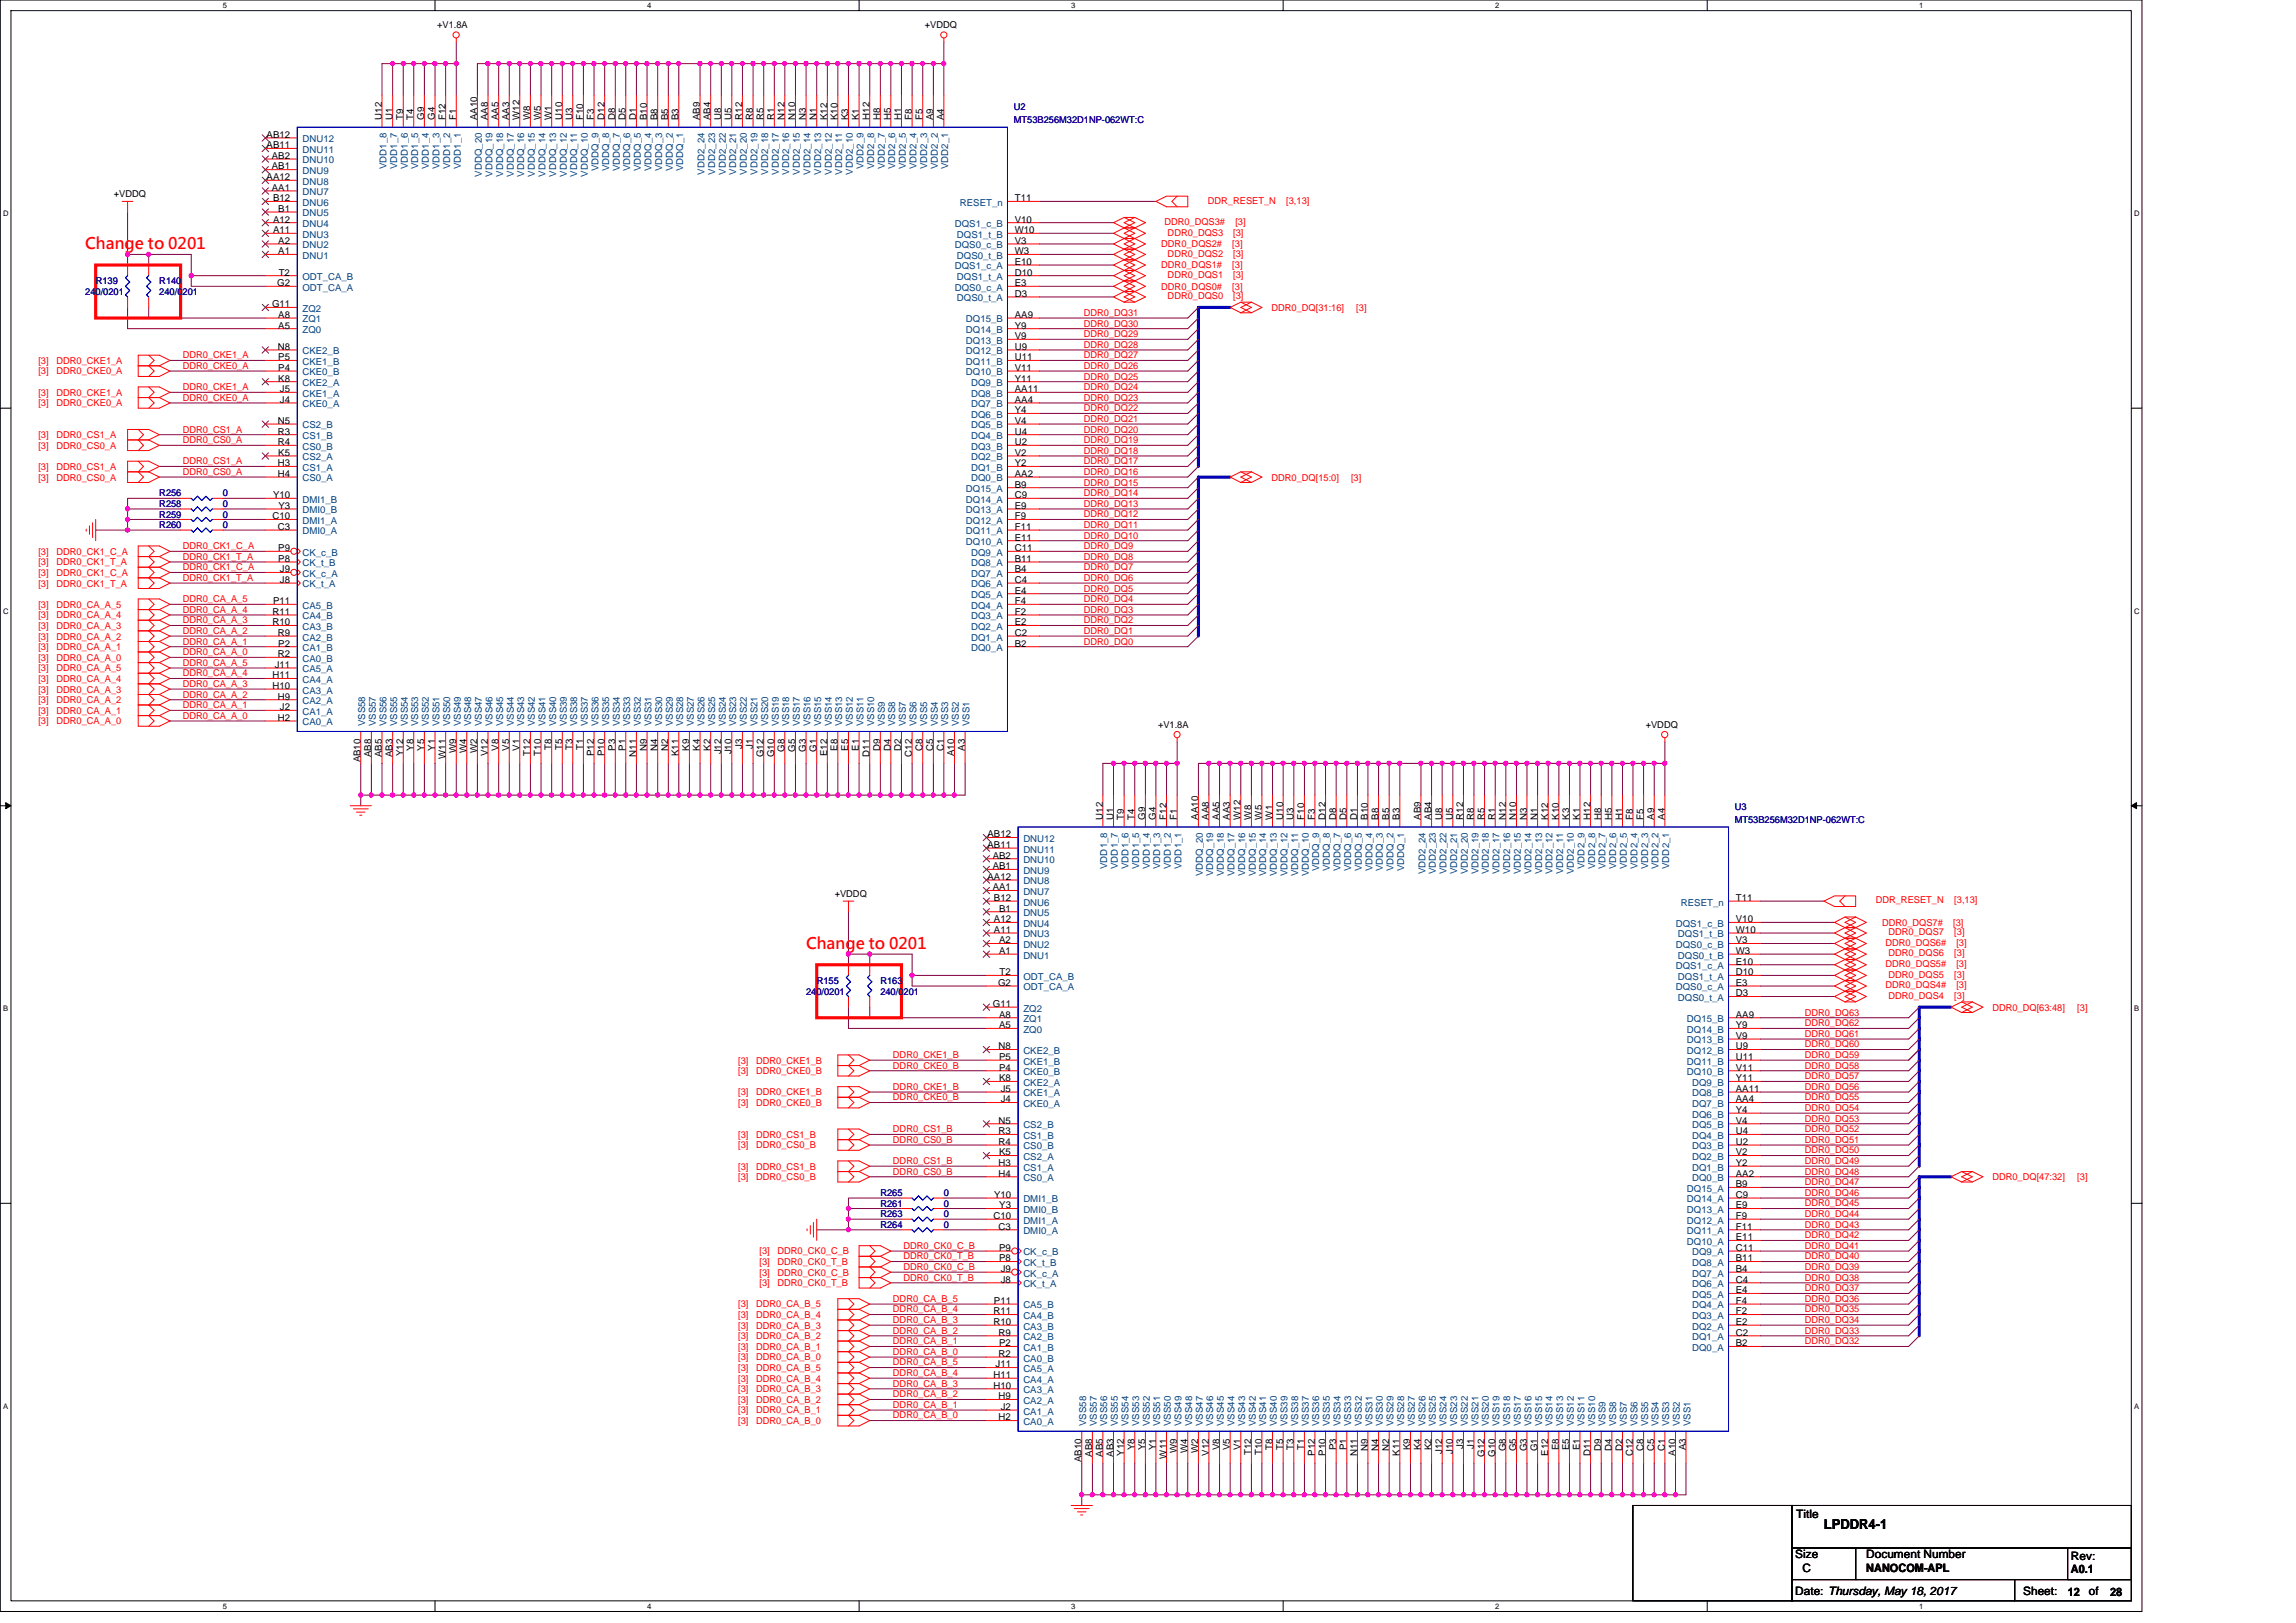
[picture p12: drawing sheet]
<svg xmlns="http://www.w3.org/2000/svg" width="297mm" height="210mm" viewBox="0 0 297 210" stroke-linecap="round" stroke-linejoin="round" font-family="sans-serif">
<defs><g id="words">
<g font-size="2.1" fill="#f00">
<text x="11" y="32.2">Change to 0201</text>
<text x="104.3" y="122.8">Change to 0201</text>
</g>
<text font-size="1.8" x="236" y="197.8">LPDDR4-1</text>
<g font-size="1.5">
<text x="232.4" y="196.4">Title</text>
<text x="232.3" y="201.6">Size</text>
<text x="233.2" y="203.4">C</text>
<text x="241.4" y="201.6">Document Number</text>
<text x="241.4" y="203.4">NANOCOM-APL</text>
<text x="267.9" y="201.9">Rev:</text>
<text x="267.9" y="203.6">A0.1</text>
<text x="232.3" y="206.4">Date: Thursday, May 18, 2017</text>
<text x="261.7" y="206.4">Sheet:</text>
<text x="267.5" y="206.4">12</text>
<text x="270.3" y="206.4">of</text>
<text x="273" y="206.4">28</text>
</g>
<g font-size="1.2">
<text x="56.6" y="3.6">+V1.8A</text>
<text x="119.7" y="3.6">+VDDQ</text>
<text x="34.5" y="17.8">AB12</text>
<text x="49.4" y="15.5" transform="rotate(-90 49.4 15.5)">U12</text>
<text x="50.8" y="15.5" transform="rotate(-90 50.8 15.5)">U1</text>
<text x="52.2" y="15.5" transform="rotate(-90 52.2 15.5)">T9</text>
<text x="53.5" y="15.5" transform="rotate(-90 53.5 15.5)">T4</text>
<text x="54.9" y="15.5" transform="rotate(-90 54.9 15.5)">G9</text>
<text x="56.3" y="15.5" transform="rotate(-90 56.3 15.5)">G4</text>
<text x="57.6" y="15.5" transform="rotate(-90 57.6 15.5)">F12</text>
<text x="59" y="15.5" transform="rotate(-90 59 15.5)">F1</text>
<text x="61.7" y="15.5" transform="rotate(-90 61.7 15.5)">AA10</text>
<text x="63.1" y="15.5" transform="rotate(-90 63.1 15.5)">AA8</text>
<text x="64.5" y="15.5" transform="rotate(-90 64.5 15.5)">AA5</text>
<text x="65.9" y="15.5" transform="rotate(-90 65.9 15.5)">AA3</text>
<text x="67.2" y="15.5" transform="rotate(-90 67.2 15.5)">W12</text>
<text x="68.6" y="15.5" transform="rotate(-90 68.6 15.5)">W8</text>
<text x="70" y="15.5" transform="rotate(-90 70 15.5)">W5</text>
<text x="71.3" y="15.5" transform="rotate(-90 71.3 15.5)">W1</text>
<text x="72.7" y="15.5" transform="rotate(-90 72.7 15.5)">U10</text>
<text x="74.1" y="15.5" transform="rotate(-90 74.1 15.5)">U3</text>
<text x="75.5" y="15.5" transform="rotate(-90 75.5 15.5)">F10</text>
<text x="76.8" y="15.5" transform="rotate(-90 76.8 15.5)">F3</text>
<text x="78.2" y="15.5" transform="rotate(-90 78.2 15.5)">D12</text>
<text x="79.6" y="15.5" transform="rotate(-90 79.6 15.5)">D8</text>
<text x="80.9" y="15.5" transform="rotate(-90 80.9 15.5)">D5</text>
<text x="82.3" y="15.5" transform="rotate(-90 82.3 15.5)">D1</text>
<text x="83.7" y="15.5" transform="rotate(-90 83.7 15.5)">B10</text>
<text x="85.1" y="15.5" transform="rotate(-90 85.1 15.5)">B8</text>
<text x="86.4" y="15.5" transform="rotate(-90 86.4 15.5)">B5</text>
<text x="87.8" y="15.5" transform="rotate(-90 87.8 15.5)">B3</text>
<text x="90.5" y="15.5" transform="rotate(-90 90.5 15.5)">AB9</text>
<text x="91.9" y="15.5" transform="rotate(-90 91.9 15.5)">AB4</text>
<text x="93.3" y="15.5" transform="rotate(-90 93.3 15.5)">U8</text>
<text x="94.7" y="15.5" transform="rotate(-90 94.7 15.5)">U5</text>
<text x="96" y="15.5" transform="rotate(-90 96 15.5)">R12</text>
<text x="97.4" y="15.5" transform="rotate(-90 97.4 15.5)">R8</text>
<text x="98.8" y="15.5" transform="rotate(-90 98.8 15.5)">R5</text>
<text x="100.2" y="15.5" transform="rotate(-90 100.2 15.5)">R1</text>
<text x="101.5" y="15.5" transform="rotate(-90 101.5 15.5)">N12</text>
<text x="102.9" y="15.5" transform="rotate(-90 102.9 15.5)">N10</text>
<text x="104.3" y="15.5" transform="rotate(-90 104.3 15.5)">N3</text>
<text x="105.6" y="15.5" transform="rotate(-90 105.6 15.5)">N1</text>
<text x="107" y="15.5" transform="rotate(-90 107 15.5)">K12</text>
<text x="108.4" y="15.5" transform="rotate(-90 108.4 15.5)">K10</text>
<text x="109.7" y="15.5" transform="rotate(-90 109.7 15.5)">K3</text>
<text x="111.1" y="15.5" transform="rotate(-90 111.1 15.5)">K1</text>
<text x="112.5" y="15.5" transform="rotate(-90 112.5 15.5)">H12</text>
<text x="113.9" y="15.5" transform="rotate(-90 113.9 15.5)">H8</text>
<text x="115.2" y="15.5" transform="rotate(-90 115.2 15.5)">H5</text>
<text x="116.6" y="15.5" transform="rotate(-90 116.6 15.5)">H1</text>
<text x="118" y="15.5" transform="rotate(-90 118 15.5)">F8</text>
<text x="119.4" y="15.5" transform="rotate(-90 119.4 15.5)">F5</text>
<text x="120.7" y="15.5" transform="rotate(-90 120.7 15.5)">A9</text>
<text x="122.1" y="15.5" transform="rotate(-90 122.1 15.5)">A4</text>
<text x="34.5" y="23.3">AA12</text>
<text x="34.5" y="19.2">AB11</text>
<text x="35.2" y="21.9">AB1</text>
<text x="35.2" y="20.6">AB2</text>
<text x="14.7" y="25.5">+VDDQ</text>
<text x="35.2" y="24.7">AA1</text>
<text x="35.3" y="28.8">A12</text>
<text x="35.3" y="26">B12</text>
<text x="36" y="27.4">B1</text>
<text x="131.3" y="26">T11</text>
<text x="131.3" y="28.8">V10</text>
<text x="35.3" y="30.2">A11</text>
<text x="36" y="32.9">A1</text>
<text x="36" y="31.5">A2</text>
<text x="36.1" y="35.6">T2</text>
<text x="131.3" y="35.6">D10</text>
<text x="131.3" y="34.3">E10</text>
<text x="131.3" y="32.9">W3</text>
<text x="131.3" y="31.5">V3</text>
<text x="131.3" y="30.2">W10</text>
<text x="35.2" y="39.8">G11</text>
<text x="35.9" y="37">G2</text>
<text x="36" y="41.1">A8</text>
<text x="131.3" y="41.1">AA9</text>
<text x="131.3" y="38.4">D3</text>
<text x="131.3" y="37">E3</text>
<text x="35.9" y="45.3">N8</text>
<text x="36" y="42.5">A5</text>
<text x="36" y="48">P4</text>
<text x="36" y="46.6">P5</text>
<text x="131.3" y="48">V11</text>
<text x="131.3" y="46.6">U11</text>
<text x="131.3" y="45.3">U9</text>
<text x="131.3" y="43.9">V9</text>
<text x="131.3" y="42.5">Y9</text>
<text x="36" y="49.4">K8</text>
<text x="36.2" y="52.1">J4</text>
<text x="36.2" y="50.7">J5</text>
<text x="131.3" y="53.5">Y4</text>
<text x="131.3" y="52.1">AA4</text>
<text x="131.3" y="50.7">AA11</text>
<text x="131.3" y="49.4">Y11</text>
<text x="35.9" y="57.6">R4</text>
<text x="35.9" y="56.2">R3</text>
<text x="35.9" y="54.8">N5</text>
<text x="36" y="59">K5</text>
<text x="131.3" y="59">V2</text>
<text x="131.3" y="57.6">U2</text>
<text x="131.3" y="56.2">U4</text>
<text x="131.3" y="54.8">V4</text>
<text x="35.3" y="64.5">Y10</text>
<text x="35.9" y="61.7">H4</text>
<text x="35.9" y="60.3">H3</text>
<text x="36" y="65.8">Y3</text>
<text x="131.3" y="65.8">E9</text>
<text x="131.3" y="64.5">C9</text>
<text x="131.3" y="63.1">B9</text>
<text x="131.3" y="61.7">AA2</text>
<text x="131.3" y="60.3">Y2</text>
<text x="35.3" y="67.2">C10</text>
<text x="35.9" y="68.6">C3</text>
<text x="36" y="71.3">P9</text>
<text x="131.3" y="69.9">E11</text>
<text x="131.3" y="68.6">F11</text>
<text x="131.3" y="67.2">F9</text>
<text x="131.3" y="71.3">C11</text>
<text x="36" y="72.7">P8</text>
<text x="36.2" y="75.4">J8</text>
<text x="36.2" y="74">J9</text>
<text x="131.3" y="76.8">E4</text>
<text x="131.3" y="75.4">C4</text>
<text x="131.3" y="74">B4</text>
<text x="131.3" y="72.7">B11</text>
<text x="35.3" y="80.9">R10</text>
<text x="35.3" y="79.5">R11</text>
<text x="35.3" y="78.2">P11</text>
<text x="35.9" y="82.3">R9</text>
<text x="36" y="83.7">P2</text>
<text x="131.3" y="83.7">B2</text>
<text x="131.3" y="82.3">C2</text>
<text x="131.3" y="80.9">E2</text>
<text x="131.3" y="79.5">F2</text>
<text x="131.3" y="78.2">F4</text>
<text x="35.3" y="89.1">H10</text>
<text x="35.3" y="87.8">H11</text>
<text x="35.5" y="86.4">J11</text>
<text x="35.9" y="85">R2</text>
<text x="35.9" y="93.3">H2</text>
<text x="35.9" y="90.5">H9</text>
<text x="36.2" y="91.9">J2</text>
<text x="149.8" y="94.1">+V1.8A</text>
<text x="212.9" y="94.1">+VDDQ</text>
<text x="46.6" y="98.6" transform="rotate(-90 46.6 98.6)">AB10</text>
<text x="48" y="97.9" transform="rotate(-90 48 97.9)">AB8</text>
<text x="49.4" y="97.9" transform="rotate(-90 49.4 97.9)">AB5</text>
<text x="50.8" y="97.9" transform="rotate(-90 50.8 97.9)">AB3</text>
<text x="52.2" y="97.8" transform="rotate(-90 52.2 97.8)">Y12</text>
<text x="53.5" y="97.1" transform="rotate(-90 53.5 97.1)">Y8</text>
<text x="54.9" y="97.1" transform="rotate(-90 54.9 97.1)">Y5</text>
<text x="56.3" y="97.1" transform="rotate(-90 56.3 97.1)">Y1</text>
<text x="57.6" y="98.2" transform="rotate(-90 57.6 98.2)">W11</text>
<text x="59" y="97.5" transform="rotate(-90 59 97.5)">W9</text>
<text x="60.4" y="97.5" transform="rotate(-90 60.4 97.5)">W4</text>
<text x="61.7" y="97.5" transform="rotate(-90 61.7 97.5)">W2</text>
<text x="63.1" y="97.8" transform="rotate(-90 63.1 97.8)">V12</text>
<text x="64.5" y="97.1" transform="rotate(-90 64.5 97.1)">V8</text>
<text x="65.9" y="97.1" transform="rotate(-90 65.9 97.1)">V5</text>
<text x="67.2" y="97.1" transform="rotate(-90 67.2 97.1)">V1</text>
<text x="68.6" y="97.7" transform="rotate(-90 68.6 97.7)">T12</text>
<text x="70" y="97.7" transform="rotate(-90 70 97.7)">T10</text>
<text x="71.3" y="97" transform="rotate(-90 71.3 97)">T8</text>
<text x="72.7" y="97" transform="rotate(-90 72.7 97)">T5</text>
<text x="74.1" y="97" transform="rotate(-90 74.1 97)">T3</text>
<text x="75.5" y="97" transform="rotate(-90 75.5 97)">T1</text>
<text x="76.8" y="97.8" transform="rotate(-90 76.8 97.8)">P12</text>
<text x="78.2" y="97.8" transform="rotate(-90 78.2 97.8)">P10</text>
<text x="79.6" y="97.1" transform="rotate(-90 79.6 97.1)">P3</text>
<text x="80.9" y="97.1" transform="rotate(-90 80.9 97.1)">P1</text>
<text x="82.3" y="97.9" transform="rotate(-90 82.3 97.9)">N11</text>
<text x="83.7" y="97.2" transform="rotate(-90 83.7 97.2)">N9</text>
<text x="85.1" y="97.2" transform="rotate(-90 85.1 97.2)">N4</text>
<text x="86.4" y="97.2" transform="rotate(-90 86.4 97.2)">N2</text>
<text x="87.8" y="97.8" transform="rotate(-90 87.8 97.8)">K11</text>
<text x="89.2" y="97.1" transform="rotate(-90 89.2 97.1)">K9</text>
<text x="90.5" y="97.1" transform="rotate(-90 90.5 97.1)">K4</text>
<text x="91.9" y="97.1" transform="rotate(-90 91.9 97.1)">K2</text>
<text x="93.3" y="97.6" transform="rotate(-90 93.3 97.6)">J12</text>
<text x="94.7" y="97.6" transform="rotate(-90 94.7 97.6)">J10</text>
<text x="96" y="96.9" transform="rotate(-90 96 96.9)">J3</text>
<text x="97.4" y="96.9" transform="rotate(-90 97.4 96.9)">J1</text>
<text x="98.8" y="98" transform="rotate(-90 98.8 98)">G12</text>
<text x="100.2" y="98" transform="rotate(-90 100.2 98)">G10</text>
<text x="101.5" y="97.3" transform="rotate(-90 101.5 97.3)">G8</text>
<text x="102.9" y="97.3" transform="rotate(-90 102.9 97.3)">G5</text>
<text x="104.3" y="97.3" transform="rotate(-90 104.3 97.3)">G3</text>
<text x="105.6" y="97.3" transform="rotate(-90 105.6 97.3)">G1</text>
<text x="107" y="97.8" transform="rotate(-90 107 97.8)">E12</text>
<text x="108.4" y="97.1" transform="rotate(-90 108.4 97.1)">E8</text>
<text x="109.7" y="97.1" transform="rotate(-90 109.7 97.1)">E5</text>
<text x="111.1" y="97.1" transform="rotate(-90 111.1 97.1)">E1</text>
<text x="112.5" y="97.9" transform="rotate(-90 112.5 97.9)">D11</text>
<text x="113.9" y="97.2" transform="rotate(-90 113.9 97.2)">D9</text>
<text x="115.2" y="97.2" transform="rotate(-90 115.2 97.2)">D4</text>
<text x="116.6" y="97.2" transform="rotate(-90 116.6 97.2)">D2</text>
<text x="118" y="97.9" transform="rotate(-90 118 97.9)">C12</text>
<text x="119.4" y="97.2" transform="rotate(-90 119.4 97.2)">C8</text>
<text x="120.7" y="97.2" transform="rotate(-90 120.7 97.2)">C5</text>
<text x="122.1" y="97.2" transform="rotate(-90 122.1 97.2)">C1</text>
<text x="123.5" y="97.8" transform="rotate(-90 123.5 97.8)">A10</text>
<text x="124.8" y="97.1" transform="rotate(-90 124.8 97.1)">A3</text>
<text x="142.7" y="106" transform="rotate(-90 142.7 106)">U12</text>
<text x="144" y="106" transform="rotate(-90 144 106)">U1</text>
<text x="145.4" y="106" transform="rotate(-90 145.4 106)">T9</text>
<text x="146.8" y="106" transform="rotate(-90 146.8 106)">T4</text>
<text x="148.2" y="106" transform="rotate(-90 148.2 106)">G9</text>
<text x="149.5" y="106" transform="rotate(-90 149.5 106)">G4</text>
<text x="150.9" y="106" transform="rotate(-90 150.9 106)">F12</text>
<text x="152.3" y="106" transform="rotate(-90 152.3 106)">F1</text>
<text x="155" y="106" transform="rotate(-90 155 106)">AA10</text>
<text x="156.4" y="106" transform="rotate(-90 156.4 106)">AA8</text>
<text x="157.8" y="106" transform="rotate(-90 157.8 106)">AA5</text>
<text x="159.1" y="106" transform="rotate(-90 159.1 106)">AA3</text>
<text x="160.5" y="106" transform="rotate(-90 160.5 106)">W12</text>
<text x="161.9" y="106" transform="rotate(-90 161.9 106)">W8</text>
<text x="163.2" y="106" transform="rotate(-90 163.2 106)">W5</text>
<text x="164.6" y="106" transform="rotate(-90 164.6 106)">W1</text>
<text x="166" y="106" transform="rotate(-90 166 106)">U10</text>
<text x="167.4" y="106" transform="rotate(-90 167.4 106)">U3</text>
<text x="168.7" y="106" transform="rotate(-90 168.7 106)">F10</text>
<text x="170.1" y="106" transform="rotate(-90 170.1 106)">F3</text>
<text x="171.5" y="106" transform="rotate(-90 171.5 106)">D12</text>
<text x="172.8" y="106" transform="rotate(-90 172.8 106)">D8</text>
<text x="174.2" y="106" transform="rotate(-90 174.2 106)">D5</text>
<text x="175.6" y="106" transform="rotate(-90 175.6 106)">D1</text>
<text x="176.9" y="106" transform="rotate(-90 176.9 106)">B10</text>
<text x="178.3" y="106" transform="rotate(-90 178.3 106)">B8</text>
<text x="179.7" y="106" transform="rotate(-90 179.7 106)">B5</text>
<text x="181.1" y="106" transform="rotate(-90 181.1 106)">B3</text>
<text x="183.8" y="106" transform="rotate(-90 183.8 106)">AB9</text>
<text x="185.2" y="106" transform="rotate(-90 185.2 106)">AB4</text>
<text x="186.6" y="106" transform="rotate(-90 186.6 106)">U8</text>
<text x="187.9" y="106" transform="rotate(-90 187.9 106)">U5</text>
<text x="189.3" y="106" transform="rotate(-90 189.3 106)">R12</text>
<text x="190.7" y="106" transform="rotate(-90 190.7 106)">R8</text>
<text x="192" y="106" transform="rotate(-90 192 106)">R5</text>
<text x="193.4" y="106" transform="rotate(-90 193.4 106)">R1</text>
<text x="194.8" y="106" transform="rotate(-90 194.8 106)">N12</text>
<text x="196.2" y="106" transform="rotate(-90 196.2 106)">N10</text>
<text x="197.5" y="106" transform="rotate(-90 197.5 106)">N3</text>
<text x="198.9" y="106" transform="rotate(-90 198.9 106)">N1</text>
<text x="200.3" y="106" transform="rotate(-90 200.3 106)">K12</text>
<text x="201.7" y="106" transform="rotate(-90 201.7 106)">K10</text>
<text x="203" y="106" transform="rotate(-90 203 106)">K3</text>
<text x="204.4" y="106" transform="rotate(-90 204.4 106)">K1</text>
<text x="205.8" y="106" transform="rotate(-90 205.8 106)">H12</text>
<text x="207.1" y="106" transform="rotate(-90 207.1 106)">H8</text>
<text x="208.5" y="106" transform="rotate(-90 208.5 106)">H5</text>
<text x="209.9" y="106" transform="rotate(-90 209.9 106)">H1</text>
<text x="211.2" y="106" transform="rotate(-90 211.2 106)">F8</text>
<text x="212.6" y="106" transform="rotate(-90 212.6 106)">F5</text>
<text x="214" y="106" transform="rotate(-90 214 106)">A9</text>
<text x="215.4" y="106" transform="rotate(-90 215.4 106)">A4</text>
<text x="127.8" y="113.8">AA12</text>
<text x="127.8" y="109.7">AB11</text>
<text x="127.8" y="108.3">AB12</text>
<text x="128.4" y="112.5">AB1</text>
<text x="128.4" y="111.1">AB2</text>
<text x="108" y="116.1">+VDDQ</text>
<text x="128.4" y="115.2">AA1</text>
<text x="128.6" y="119.3">A12</text>
<text x="128.6" y="116.6">B12</text>
<text x="129.3" y="117.9">B1</text>
<text x="224.6" y="119.3">V10</text>
<text x="224.6" y="116.6">T11</text>
<text x="128.6" y="120.7">A11</text>
<text x="129.3" y="123.4">A1</text>
<text x="129.3" y="122">A2</text>
<text x="224.6" y="124.8">E10</text>
<text x="224.6" y="122">V3</text>
<text x="224.6" y="123.4">W3</text>
<text x="224.6" y="120.7">W10</text>
<text x="128.5" y="130.3">G11</text>
<text x="129.1" y="127.6">G2</text>
<text x="129.3" y="131.7">A8</text>
<text x="129.3" y="126.2">T2</text>
<text x="224.6" y="131.7">AA9</text>
<text x="224.6" y="127.6">E3</text>
<text x="224.6" y="128.9">D3</text>
<text x="224.6" y="126.2">D10</text>
<text x="129.2" y="135.8">N8</text>
<text x="129.3" y="133">A5</text>
<text x="129.3" y="137.1">P5</text>
<text x="224.6" y="137.1">U11</text>
<text x="224.6" y="135.8">U9</text>
<text x="224.6" y="134.4">V9</text>
<text x="224.6" y="133">Y9</text>
<text x="129.3" y="139.9">K8</text>
<text x="129.3" y="138.5">P4</text>
<text x="129.5" y="142.6">J4</text>
<text x="129.5" y="141.3">J5</text>
<text x="224.6" y="138.5">V11</text>
<text x="224.6" y="144">Y4</text>
<text x="224.6" y="142.6">AA4</text>
<text x="224.6" y="141.3">AA11</text>
<text x="224.6" y="139.9">Y11</text>
<text x="129.2" y="148.1">R4</text>
<text x="129.2" y="146.7">R3</text>
<text x="129.2" y="145.4">N5</text>
<text x="129.3" y="149.5">K5</text>
<text x="224.6" y="149.5">V2</text>
<text x="224.6" y="148.1">U2</text>
<text x="224.6" y="146.7">U4</text>
<text x="224.6" y="145.4">V4</text>
<text x="128.6" y="155">Y10</text>
<text x="129.2" y="152.2">H4</text>
<text x="129.2" y="150.9">H3</text>
<text x="224.6" y="155">C9</text>
<text x="224.6" y="153.6">B9</text>
<text x="224.6" y="152.2">AA2</text>
<text x="224.6" y="150.9">Y2</text>
<text x="128.5" y="157.7">C10</text>
<text x="129.2" y="159.1">C3</text>
<text x="129.3" y="161.8">P9</text>
<text x="129.3" y="156.3">Y3</text>
<text x="224.6" y="160.5">E11</text>
<text x="224.6" y="159.1">F11</text>
<text x="224.6" y="157.7">F9</text>
<text x="224.6" y="156.3">E9</text>
<text x="224.6" y="161.8">C11</text>
<text x="129.3" y="163.2">P8</text>
<text x="129.5" y="165.9">J8</text>
<text x="129.5" y="164.6">J9</text>
<text x="224.6" y="167.3">E4</text>
<text x="224.6" y="165.9">C4</text>
<text x="224.6" y="164.6">B4</text>
<text x="224.6" y="163.2">B11</text>
<text x="128.5" y="171.4">R10</text>
<text x="128.5" y="170.1">R11</text>
<text x="128.6" y="168.7">P11</text>
<text x="129.2" y="172.8">R9</text>
<text x="224.6" y="172.8">C2</text>
<text x="224.6" y="171.4">E2</text>
<text x="224.6" y="170.1">F2</text>
<text x="224.6" y="168.7">F4</text>
<text x="128.5" y="179.7">H10</text>
<text x="128.5" y="178.3">H11</text>
<text x="128.8" y="176.9">J11</text>
<text x="129.2" y="175.6">R2</text>
<text x="129.3" y="174.2">P2</text>
<text x="224.6" y="174.2">B2</text>
<text x="129.2" y="183.8">H2</text>
<text x="129.2" y="181">H9</text>
<text x="129.5" y="182.4">J2</text>
<text x="139.9" y="189.2" transform="rotate(-90 139.9 189.2)">AB10</text>
<text x="141.3" y="188.5" transform="rotate(-90 141.3 188.5)">AB8</text>
<text x="142.7" y="188.5" transform="rotate(-90 142.7 188.5)">AB5</text>
<text x="144" y="188.5" transform="rotate(-90 144 188.5)">AB3</text>
<text x="145.4" y="188.3" transform="rotate(-90 145.4 188.3)">Y12</text>
<text x="146.8" y="187.6" transform="rotate(-90 146.8 187.6)">Y8</text>
<text x="148.2" y="187.6" transform="rotate(-90 148.2 187.6)">Y5</text>
<text x="149.5" y="187.6" transform="rotate(-90 149.5 187.6)">Y1</text>
<text x="150.9" y="188.7" transform="rotate(-90 150.9 188.7)">W11</text>
<text x="152.3" y="188" transform="rotate(-90 152.3 188)">W9</text>
<text x="153.6" y="188" transform="rotate(-90 153.6 188)">W4</text>
<text x="155" y="188" transform="rotate(-90 155 188)">W2</text>
<text x="156.4" y="188.3" transform="rotate(-90 156.4 188.3)">V12</text>
<text x="157.8" y="187.6" transform="rotate(-90 157.8 187.6)">V8</text>
<text x="159.1" y="187.6" transform="rotate(-90 159.1 187.6)">V5</text>
<text x="160.5" y="187.6" transform="rotate(-90 160.5 187.6)">V1</text>
<text x="161.9" y="188.3" transform="rotate(-90 161.9 188.3)">T12</text>
<text x="163.2" y="188.3" transform="rotate(-90 163.2 188.3)">T10</text>
<text x="164.6" y="187.6" transform="rotate(-90 164.6 187.6)">T8</text>
<text x="166" y="187.6" transform="rotate(-90 166 187.6)">T5</text>
<text x="167.4" y="187.6" transform="rotate(-90 167.4 187.6)">T3</text>
<text x="168.7" y="187.6" transform="rotate(-90 168.7 187.6)">T1</text>
<text x="170.1" y="188.3" transform="rotate(-90 170.1 188.3)">P12</text>
<text x="171.5" y="188.3" transform="rotate(-90 171.5 188.3)">P10</text>
<text x="172.8" y="187.6" transform="rotate(-90 172.8 187.6)">P3</text>
<text x="174.2" y="187.6" transform="rotate(-90 174.2 187.6)">P1</text>
<text x="175.6" y="188.4" transform="rotate(-90 175.6 188.4)">N11</text>
<text x="176.9" y="187.7" transform="rotate(-90 176.9 187.7)">N9</text>
<text x="178.3" y="187.7" transform="rotate(-90 178.3 187.7)">N4</text>
<text x="179.7" y="187.7" transform="rotate(-90 179.7 187.7)">N2</text>
<text x="181.1" y="188.3" transform="rotate(-90 181.1 188.3)">K11</text>
<text x="182.5" y="187.6" transform="rotate(-90 182.5 187.6)">K9</text>
<text x="183.8" y="187.6" transform="rotate(-90 183.8 187.6)">K4</text>
<text x="185.2" y="187.6" transform="rotate(-90 185.2 187.6)">K2</text>
<text x="186.6" y="188.1" transform="rotate(-90 186.6 188.1)">J12</text>
<text x="187.9" y="188.1" transform="rotate(-90 187.9 188.1)">J10</text>
<text x="189.3" y="187.4" transform="rotate(-90 189.3 187.4)">J3</text>
<text x="190.7" y="187.4" transform="rotate(-90 190.7 187.4)">J1</text>
<text x="192" y="188.5" transform="rotate(-90 192 188.5)">G12</text>
<text x="193.4" y="188.5" transform="rotate(-90 193.4 188.5)">G10</text>
<text x="194.8" y="187.8" transform="rotate(-90 194.8 187.8)">G8</text>
<text x="196.2" y="187.8" transform="rotate(-90 196.2 187.8)">G5</text>
<text x="197.5" y="187.8" transform="rotate(-90 197.5 187.8)">G3</text>
<text x="198.9" y="187.8" transform="rotate(-90 198.9 187.8)">G1</text>
<text x="200.3" y="188.3" transform="rotate(-90 200.3 188.3)">E12</text>
<text x="201.7" y="187.6" transform="rotate(-90 201.7 187.6)">E8</text>
<text x="203" y="187.6" transform="rotate(-90 203 187.6)">E5</text>
<text x="204.4" y="187.6" transform="rotate(-90 204.4 187.6)">E1</text>
<text x="205.8" y="188.4" transform="rotate(-90 205.8 188.4)">D11</text>
<text x="207.1" y="187.7" transform="rotate(-90 207.1 187.7)">D9</text>
<text x="208.5" y="187.7" transform="rotate(-90 208.5 187.7)">D4</text>
<text x="209.9" y="187.7" transform="rotate(-90 209.9 187.7)">D2</text>
<text x="211.2" y="188.4" transform="rotate(-90 211.2 188.4)">C12</text>
<text x="212.6" y="187.7" transform="rotate(-90 212.6 187.7)">C8</text>
<text x="214" y="187.7" transform="rotate(-90 214 187.7)">C5</text>
<text x="215.4" y="187.7" transform="rotate(-90 215.4 187.7)">C1</text>
<text x="216.7" y="188.3" transform="rotate(-90 216.7 188.3)">A10</text>
<text x="218.1" y="187.6" transform="rotate(-90 218.1 187.6)">A3</text>
</g>
<g font-size="1.2" fill="#000080">
<text x="131.2" y="14.3">U2</text>
<text x="131.2" y="15.9">MT53B256M32D1NP-062WT:C</text>
<text x="11" y="38.2">240/0201</text>
<text x="12.4" y="36.8">R139</text>
<text x="20.6" y="36.8">R140</text>
<text x="20.6" y="38.2">240/0201</text>
<text x="20.6" y="64.2">R256</text>
<text x="20.6" y="65.6">R258</text>
<text x="28.8" y="64.2">0</text>
<text x="28.8" y="65.6">0</text>
<text x="20.6" y="68.3">R260</text>
<text x="20.6" y="67">R259</text>
<text x="28.8" y="68.3">0</text>
<text x="28.8" y="67">0</text>
<text x="224.4" y="104.8">U3</text>
<text x="224.4" y="106.5">MT53B256M32D1NP-062WT:C</text>
<text x="104.3" y="128.7">240/0201</text>
<text x="105.7" y="127.3">R155</text>
<text x="113.9" y="127.3">R163</text>
<text x="113.9" y="128.7">240/0201</text>
<text x="113.9" y="154.7">R265</text>
<text x="122.1" y="154.7">0</text>
<text x="113.9" y="156.1">R261</text>
<text x="113.9" y="157.5">R263</text>
<text x="113.9" y="158.9">R264</text>
<text x="122.1" y="156.1">0</text>
<text x="122.1" y="157.5">0</text>
<text x="122.1" y="158.9">0</text>
</g>
<g font-size="1.2" fill="#004080">
<text x="39.1" y="23.9">DNU8</text>
<text x="39.1" y="22.5">DNU9</text>
<text x="39.1" y="21.1">DNU10</text>
<text x="39.1" y="19.8">DNU11</text>
<text x="39.1" y="18.4">DNU12</text>
<text x="50" y="21.9" transform="rotate(-90 50 21.9)">VDD1_8</text>
<text x="51.4" y="21.9" transform="rotate(-90 51.4 21.9)">VDD1_7</text>
<text x="52.7" y="21.9" transform="rotate(-90 52.7 21.9)">VDD1_6</text>
<text x="54.1" y="21.9" transform="rotate(-90 54.1 21.9)">VDD1_5</text>
<text x="55.5" y="21.9" transform="rotate(-90 55.5 21.9)">VDD1_4</text>
<text x="56.9" y="21.9" transform="rotate(-90 56.9 21.9)">VDD1_3</text>
<text x="58.2" y="21.9" transform="rotate(-90 58.2 21.9)">VDD1_2</text>
<text x="59.6" y="21.9" transform="rotate(-90 59.6 21.9)">VDD1_1</text>
<text x="62.3" y="22.9" transform="rotate(-90 62.3 22.9)">VDDQ_20</text>
<text x="63.7" y="22.9" transform="rotate(-90 63.7 22.9)">VDDQ_19</text>
<text x="65.1" y="22.9" transform="rotate(-90 65.1 22.9)">VDDQ_18</text>
<text x="66.5" y="22.9" transform="rotate(-90 66.5 22.9)">VDDQ_17</text>
<text x="67.8" y="22.9" transform="rotate(-90 67.8 22.9)">VDDQ_16</text>
<text x="69.2" y="22.9" transform="rotate(-90 69.2 22.9)">VDDQ_15</text>
<text x="70.6" y="22.9" transform="rotate(-90 70.6 22.9)">VDDQ_14</text>
<text x="71.9" y="22.9" transform="rotate(-90 71.9 22.9)">VDDQ_13</text>
<text x="73.3" y="22.9" transform="rotate(-90 73.3 22.9)">VDDQ_12</text>
<text x="74.7" y="22.9" transform="rotate(-90 74.7 22.9)">VDDQ_11</text>
<text x="76" y="22.9" transform="rotate(-90 76 22.9)">VDDQ_10</text>
<text x="77.4" y="22.2" transform="rotate(-90 77.4 22.2)">VDDQ_9</text>
<text x="78.8" y="22.2" transform="rotate(-90 78.8 22.2)">VDDQ_8</text>
<text x="80.2" y="22.2" transform="rotate(-90 80.2 22.2)">VDDQ_7</text>
<text x="81.5" y="22.2" transform="rotate(-90 81.5 22.2)">VDDQ_6</text>
<text x="82.9" y="22.2" transform="rotate(-90 82.9 22.2)">VDDQ_5</text>
<text x="84.3" y="22.2" transform="rotate(-90 84.3 22.2)">VDDQ_4</text>
<text x="85.7" y="22.2" transform="rotate(-90 85.7 22.2)">VDDQ_3</text>
<text x="87" y="22.2" transform="rotate(-90 87 22.2)">VDDQ_2</text>
<text x="88.4" y="22.2" transform="rotate(-90 88.4 22.2)">VDDQ_1</text>
<text x="91.1" y="22.6" transform="rotate(-90 91.1 22.6)">VDD2_24</text>
<text x="92.5" y="22.6" transform="rotate(-90 92.5 22.6)">VDD2_23</text>
<text x="93.9" y="22.6" transform="rotate(-90 93.9 22.6)">VDD2_22</text>
<text x="95.2" y="22.6" transform="rotate(-90 95.2 22.6)">VDD2_21</text>
<text x="96.6" y="22.6" transform="rotate(-90 96.6 22.6)">VDD2_20</text>
<text x="98" y="22.6" transform="rotate(-90 98 22.6)">VDD2_19</text>
<text x="99.4" y="22.6" transform="rotate(-90 99.4 22.6)">VDD2_18</text>
<text x="100.7" y="22.6" transform="rotate(-90 100.7 22.6)">VDD2_17</text>
<text x="102.1" y="22.6" transform="rotate(-90 102.1 22.6)">VDD2_16</text>
<text x="103.5" y="22.6" transform="rotate(-90 103.5 22.6)">VDD2_15</text>
<text x="104.9" y="22.6" transform="rotate(-90 104.9 22.6)">VDD2_14</text>
<text x="106.2" y="22.6" transform="rotate(-90 106.2 22.6)">VDD2_13</text>
<text x="107.6" y="22.6" transform="rotate(-90 107.6 22.6)">VDD2_12</text>
<text x="109" y="22.6" transform="rotate(-90 109 22.6)">VDD2_11</text>
<text x="110.3" y="22.6" transform="rotate(-90 110.3 22.6)">VDD2_10</text>
<text x="111.7" y="21.9" transform="rotate(-90 111.7 21.9)">VDD2_9</text>
<text x="113.1" y="21.9" transform="rotate(-90 113.1 21.9)">VDD2_8</text>
<text x="114.5" y="21.9" transform="rotate(-90 114.5 21.9)">VDD2_7</text>
<text x="115.8" y="21.9" transform="rotate(-90 115.8 21.9)">VDD2_6</text>
<text x="117.2" y="21.9" transform="rotate(-90 117.2 21.9)">VDD2_5</text>
<text x="118.6" y="21.9" transform="rotate(-90 118.6 21.9)">VDD2_4</text>
<text x="119.9" y="21.9" transform="rotate(-90 119.9 21.9)">VDD2_3</text>
<text x="121.3" y="21.9" transform="rotate(-90 121.3 21.9)">VDD2_2</text>
<text x="122.7" y="21.9" transform="rotate(-90 122.7 21.9)">VDD2_1</text>
<text x="39.1" y="29.4">DNU4</text>
<text x="39.1" y="28">DNU5</text>
<text x="39.1" y="26.6">DNU6</text>
<text x="39.1" y="25.3">DNU7</text>
<text x="123.5" y="29.4">DQS1_c_B</text>
<text x="124.2" y="26.6">RESET_n</text>
<text x="39.1" y="33.5">DNU1</text>
<text x="39.1" y="32.1">DNU2</text>
<text x="39.1" y="30.8">DNU3</text>
<text x="123.5" y="34.9">DQS1_c_A</text>
<text x="123.5" y="32.1">DQS0_c_B</text>
<text x="123.8" y="33.5">DQS0_t_B</text>
<text x="123.8" y="30.8">DQS1_t_B</text>
<text x="39.1" y="37.6">ODT_CA_A</text>
<text x="39.1" y="41.7">ZQ1</text>
<text x="39.1" y="40.3">ZQ2</text>
<text x="39.1" y="36.2">ODT_CA_B</text>
<text x="123.5" y="37.6">DQS0_c_A</text>
<text x="123.8" y="39">DQS0_t_A</text>
<text x="123.8" y="36.2">DQS1_t_A</text>
<text x="125" y="41.7">DQ15_B</text>
<text x="39.1" y="43.1">ZQ0</text>
<text x="39.1" y="47.2">CKE1_B</text>
<text x="39.1" y="45.8">CKE2_B</text>
<text x="125" y="47.2">DQ11_B</text>
<text x="125" y="45.8">DQ12_B</text>
<text x="125" y="44.5">DQ13_B</text>
<text x="125" y="43.1">DQ14_B</text>
<text x="39.1" y="52.7">CKE0_A</text>
<text x="39.1" y="51.3">CKE1_A</text>
<text x="39.1" y="50">CKE2_A</text>
<text x="39.1" y="48.6">CKE0_B</text>
<text x="125" y="48.6">DQ10_B</text>
<text x="125.6" y="52.7">DQ7_B</text>
<text x="125.6" y="51.3">DQ8_B</text>
<text x="125.6" y="50">DQ9_B</text>
<text x="39.1" y="59.6">CS2_A</text>
<text x="39.1" y="58.2">CS0_B</text>
<text x="39.1" y="56.8">CS1_B</text>
<text x="39.1" y="55.4">CS2_B</text>
<text x="125.6" y="59.6">DQ2_B</text>
<text x="125.6" y="58.2">DQ3_B</text>
<text x="125.6" y="56.8">DQ4_B</text>
<text x="125.6" y="55.4">DQ5_B</text>
<text x="125.6" y="54.1">DQ6_B</text>
<text x="39.1" y="65">DMI1_B</text>
<text x="39.1" y="62.3">CS0_A</text>
<text x="39.1" y="60.9">CS1_A</text>
<text x="125" y="65">DQ14_A</text>
<text x="125" y="63.7">DQ15_A</text>
<text x="125.6" y="62.3">DQ0_B</text>
<text x="125.6" y="60.9">DQ1_B</text>
<text x="39.1" y="69.2">DMI0_A</text>
<text x="39.1" y="67.8">DMI1_A</text>
<text x="39.1" y="66.4">DMI0_B</text>
<text x="39.1" y="71.9">CK_c_B</text>
<text x="125" y="70.5">DQ10_A</text>
<text x="125" y="69.2">DQ11_A</text>
<text x="125" y="67.8">DQ12_A</text>
<text x="125" y="66.4">DQ13_A</text>
<text x="125.6" y="71.9">DQ9_A</text>
<text x="39.1" y="76">CK_t_A</text>
<text x="39.1" y="74.6">CK_c_A</text>
<text x="39.1" y="73.3">CK_t_B</text>
<text x="125.6" y="77.4">DQ5_A</text>
<text x="125.6" y="76">DQ6_A</text>
<text x="125.6" y="74.6">DQ7_A</text>
<text x="125.6" y="73.3">DQ8_A</text>
<text x="39.1" y="82.9">CA2_B</text>
<text x="39.1" y="81.5">CA3_B</text>
<text x="39.1" y="80.1">CA4_B</text>
<text x="39.1" y="78.8">CA5_B</text>
<text x="125.6" y="82.9">DQ1_A</text>
<text x="125.6" y="81.5">DQ2_A</text>
<text x="125.6" y="80.1">DQ3_A</text>
<text x="125.6" y="78.8">DQ4_A</text>
<text x="39.1" y="89.7">CA3_A</text>
<text x="39.1" y="88.3">CA4_A</text>
<text x="39.1" y="87">CA5_A</text>
<text x="39.1" y="85.6">CA0_B</text>
<text x="39.1" y="84.2">CA1_B</text>
<text x="125.6" y="84.2">DQ0_A</text>
<text x="39.1" y="93.9">CA0_A</text>
<text x="39.1" y="92.5">CA1_A</text>
<text x="39.1" y="91.1">CA2_A</text>
<text x="47.2" y="94" transform="rotate(-90 47.2 94)">VSS58</text>
<text x="48.6" y="94" transform="rotate(-90 48.6 94)">VSS57</text>
<text x="50" y="94" transform="rotate(-90 50 94)">VSS56</text>
<text x="51.4" y="94" transform="rotate(-90 51.4 94)">VSS55</text>
<text x="52.7" y="94" transform="rotate(-90 52.7 94)">VSS54</text>
<text x="54.1" y="94" transform="rotate(-90 54.1 94)">VSS53</text>
<text x="55.5" y="94" transform="rotate(-90 55.5 94)">VSS52</text>
<text x="56.9" y="94" transform="rotate(-90 56.9 94)">VSS51</text>
<text x="58.2" y="94" transform="rotate(-90 58.2 94)">VSS50</text>
<text x="59.6" y="94" transform="rotate(-90 59.6 94)">VSS49</text>
<text x="61" y="94" transform="rotate(-90 61 94)">VSS48</text>
<text x="62.3" y="94" transform="rotate(-90 62.3 94)">VSS47</text>
<text x="63.7" y="94" transform="rotate(-90 63.7 94)">VSS46</text>
<text x="65.1" y="94" transform="rotate(-90 65.1 94)">VSS45</text>
<text x="66.5" y="94" transform="rotate(-90 66.5 94)">VSS44</text>
<text x="67.8" y="94" transform="rotate(-90 67.8 94)">VSS43</text>
<text x="69.2" y="94" transform="rotate(-90 69.2 94)">VSS42</text>
<text x="70.6" y="94" transform="rotate(-90 70.6 94)">VSS41</text>
<text x="71.9" y="94" transform="rotate(-90 71.9 94)">VSS40</text>
<text x="73.3" y="94" transform="rotate(-90 73.3 94)">VSS39</text>
<text x="74.7" y="94" transform="rotate(-90 74.7 94)">VSS38</text>
<text x="76" y="94" transform="rotate(-90 76 94)">VSS37</text>
<text x="77.4" y="94" transform="rotate(-90 77.4 94)">VSS36</text>
<text x="78.8" y="94" transform="rotate(-90 78.8 94)">VSS35</text>
<text x="80.2" y="94" transform="rotate(-90 80.2 94)">VSS34</text>
<text x="81.5" y="94" transform="rotate(-90 81.5 94)">VSS33</text>
<text x="82.9" y="94" transform="rotate(-90 82.9 94)">VSS32</text>
<text x="84.3" y="94" transform="rotate(-90 84.3 94)">VSS31</text>
<text x="85.7" y="94" transform="rotate(-90 85.7 94)">VSS30</text>
<text x="87" y="94" transform="rotate(-90 87 94)">VSS29</text>
<text x="88.4" y="94" transform="rotate(-90 88.4 94)">VSS28</text>
<text x="89.8" y="94" transform="rotate(-90 89.8 94)">VSS27</text>
<text x="91.1" y="94" transform="rotate(-90 91.1 94)">VSS26</text>
<text x="92.5" y="94" transform="rotate(-90 92.5 94)">VSS25</text>
<text x="93.9" y="94" transform="rotate(-90 93.9 94)">VSS24</text>
<text x="95.2" y="94" transform="rotate(-90 95.2 94)">VSS23</text>
<text x="96.6" y="94" transform="rotate(-90 96.6 94)">VSS22</text>
<text x="98" y="94" transform="rotate(-90 98 94)">VSS21</text>
<text x="99.4" y="94" transform="rotate(-90 99.4 94)">VSS20</text>
<text x="100.7" y="94" transform="rotate(-90 100.7 94)">VSS19</text>
<text x="102.1" y="94" transform="rotate(-90 102.1 94)">VSS18</text>
<text x="103.5" y="94" transform="rotate(-90 103.5 94)">VSS17</text>
<text x="104.9" y="94" transform="rotate(-90 104.9 94)">VSS16</text>
<text x="106.2" y="94" transform="rotate(-90 106.2 94)">VSS15</text>
<text x="107.6" y="94" transform="rotate(-90 107.6 94)">VSS14</text>
<text x="109" y="94" transform="rotate(-90 109 94)">VSS13</text>
<text x="110.3" y="94" transform="rotate(-90 110.3 94)">VSS12</text>
<text x="111.7" y="94" transform="rotate(-90 111.7 94)">VSS11</text>
<text x="113.1" y="94" transform="rotate(-90 113.1 94)">VSS10</text>
<text x="114.5" y="94" transform="rotate(-90 114.5 94)">VSS9</text>
<text x="115.8" y="94" transform="rotate(-90 115.8 94)">VSS8</text>
<text x="117.2" y="94" transform="rotate(-90 117.2 94)">VSS7</text>
<text x="118.6" y="94" transform="rotate(-90 118.6 94)">VSS6</text>
<text x="119.9" y="94" transform="rotate(-90 119.9 94)">VSS5</text>
<text x="121.3" y="94" transform="rotate(-90 121.3 94)">VSS4</text>
<text x="122.7" y="94" transform="rotate(-90 122.7 94)">VSS3</text>
<text x="124.1" y="94" transform="rotate(-90 124.1 94)">VSS2</text>
<text x="125.4" y="94" transform="rotate(-90 125.4 94)">VSS1</text>
<text x="132.4" y="113.1">DNU9</text>
<text x="132.4" y="111.7">DNU10</text>
<text x="132.4" y="110.3">DNU11</text>
<text x="132.4" y="108.9">DNU12</text>
<text x="143.3" y="112.4" transform="rotate(-90 143.3 112.4)">VDD1_8</text>
<text x="144.6" y="112.4" transform="rotate(-90 144.6 112.4)">VDD1_7</text>
<text x="146" y="112.4" transform="rotate(-90 146 112.4)">VDD1_6</text>
<text x="147.4" y="112.4" transform="rotate(-90 147.4 112.4)">VDD1_5</text>
<text x="148.8" y="112.4" transform="rotate(-90 148.8 112.4)">VDD1_4</text>
<text x="150.1" y="112.4" transform="rotate(-90 150.1 112.4)">VDD1_3</text>
<text x="151.5" y="112.4" transform="rotate(-90 151.5 112.4)">VDD1_2</text>
<text x="152.9" y="112.4" transform="rotate(-90 152.9 112.4)">VDD1_1</text>
<text x="155.6" y="113.4" transform="rotate(-90 155.6 113.4)">VDDQ_20</text>
<text x="157" y="113.4" transform="rotate(-90 157 113.4)">VDDQ_19</text>
<text x="158.3" y="113.4" transform="rotate(-90 158.3 113.4)">VDDQ_18</text>
<text x="159.7" y="113.4" transform="rotate(-90 159.7 113.4)">VDDQ_17</text>
<text x="161.1" y="113.4" transform="rotate(-90 161.1 113.4)">VDDQ_16</text>
<text x="162.5" y="113.4" transform="rotate(-90 162.5 113.4)">VDDQ_15</text>
<text x="163.8" y="113.4" transform="rotate(-90 163.8 113.4)">VDDQ_14</text>
<text x="165.2" y="113.4" transform="rotate(-90 165.2 113.4)">VDDQ_13</text>
<text x="166.6" y="113.4" transform="rotate(-90 166.6 113.4)">VDDQ_12</text>
<text x="168" y="113.4" transform="rotate(-90 168 113.4)">VDDQ_11</text>
<text x="169.3" y="113.4" transform="rotate(-90 169.3 113.4)">VDDQ_10</text>
<text x="170.7" y="112.7" transform="rotate(-90 170.7 112.7)">VDDQ_9</text>
<text x="172.1" y="112.7" transform="rotate(-90 172.1 112.7)">VDDQ_8</text>
<text x="173.4" y="112.7" transform="rotate(-90 173.4 112.7)">VDDQ_7</text>
<text x="174.8" y="112.7" transform="rotate(-90 174.8 112.7)">VDDQ_6</text>
<text x="176.2" y="112.7" transform="rotate(-90 176.2 112.7)">VDDQ_5</text>
<text x="177.5" y="112.7" transform="rotate(-90 177.5 112.7)">VDDQ_4</text>
<text x="178.9" y="112.7" transform="rotate(-90 178.9 112.7)">VDDQ_3</text>
<text x="180.3" y="112.7" transform="rotate(-90 180.3 112.7)">VDDQ_2</text>
<text x="181.7" y="112.7" transform="rotate(-90 181.7 112.7)">VDDQ_1</text>
<text x="184.4" y="113.1" transform="rotate(-90 184.4 113.1)">VDD2_24</text>
<text x="185.8" y="113.1" transform="rotate(-90 185.8 113.1)">VDD2_23</text>
<text x="187.2" y="113.1" transform="rotate(-90 187.2 113.1)">VDD2_22</text>
<text x="188.5" y="113.1" transform="rotate(-90 188.5 113.1)">VDD2_21</text>
<text x="189.9" y="113.1" transform="rotate(-90 189.9 113.1)">VDD2_20</text>
<text x="191.3" y="113.1" transform="rotate(-90 191.3 113.1)">VDD2_19</text>
<text x="192.6" y="113.1" transform="rotate(-90 192.6 113.1)">VDD2_18</text>
<text x="194" y="113.1" transform="rotate(-90 194 113.1)">VDD2_17</text>
<text x="195.4" y="113.1" transform="rotate(-90 195.4 113.1)">VDD2_16</text>
<text x="196.8" y="113.1" transform="rotate(-90 196.8 113.1)">VDD2_15</text>
<text x="198.1" y="113.1" transform="rotate(-90 198.1 113.1)">VDD2_14</text>
<text x="199.5" y="113.1" transform="rotate(-90 199.5 113.1)">VDD2_13</text>
<text x="200.9" y="113.1" transform="rotate(-90 200.9 113.1)">VDD2_12</text>
<text x="202.2" y="113.1" transform="rotate(-90 202.2 113.1)">VDD2_11</text>
<text x="203.6" y="113.1" transform="rotate(-90 203.6 113.1)">VDD2_10</text>
<text x="205" y="112.4" transform="rotate(-90 205 112.4)">VDD2_9</text>
<text x="206.4" y="112.4" transform="rotate(-90 206.4 112.4)">VDD2_8</text>
<text x="207.7" y="112.4" transform="rotate(-90 207.7 112.4)">VDD2_7</text>
<text x="209.1" y="112.4" transform="rotate(-90 209.1 112.4)">VDD2_6</text>
<text x="210.5" y="112.4" transform="rotate(-90 210.5 112.4)">VDD2_5</text>
<text x="211.8" y="112.4" transform="rotate(-90 211.8 112.4)">VDD2_4</text>
<text x="213.2" y="112.4" transform="rotate(-90 213.2 112.4)">VDD2_3</text>
<text x="214.6" y="112.4" transform="rotate(-90 214.6 112.4)">VDD2_2</text>
<text x="216" y="112.4" transform="rotate(-90 216 112.4)">VDD2_1</text>
<text x="132.4" y="119.9">DNU4</text>
<text x="132.4" y="118.5">DNU5</text>
<text x="132.4" y="117.2">DNU6</text>
<text x="132.4" y="115.8">DNU7</text>
<text x="132.4" y="114.4">DNU8</text>
<text x="216.8" y="119.9">DQS1_c_B</text>
<text x="217.5" y="117.2">RESET_n</text>
<text x="132.4" y="124">DNU1</text>
<text x="132.4" y="122.6">DNU2</text>
<text x="132.4" y="121.3">DNU3</text>
<text x="216.8" y="125.4">DQS1_c_A</text>
<text x="216.8" y="122.6">DQS0_c_B</text>
<text x="217.1" y="124">DQS0_t_B</text>
<text x="217.1" y="121.3">DQS1_t_B</text>
<text x="132.4" y="128.1">ODT_CA_A</text>
<text x="132.4" y="130.9">ZQ2</text>
<text x="132.4" y="126.8">ODT_CA_B</text>
<text x="216.8" y="128.1">DQS0_c_A</text>
<text x="217.1" y="129.5">DQS0_t_A</text>
<text x="217.1" y="126.8">DQS1_t_A</text>
<text x="132.4" y="133.6">ZQ0</text>
<text x="132.4" y="137.7">CKE1_B</text>
<text x="132.4" y="136.4">CKE2_B</text>
<text x="132.4" y="132.2">ZQ1</text>
<text x="218.2" y="137.7">DQ11_B</text>
<text x="218.2" y="136.4">DQ12_B</text>
<text x="218.2" y="135">DQ13_B</text>
<text x="218.2" y="133.6">DQ14_B</text>
<text x="218.2" y="132.2">DQ15_B</text>
<text x="132.4" y="143.2">CKE0_A</text>
<text x="132.4" y="141.9">CKE1_A</text>
<text x="132.4" y="140.5">CKE2_A</text>
<text x="132.4" y="139.1">CKE0_B</text>
<text x="218.2" y="139.1">DQ10_B</text>
<text x="218.9" y="143.2">DQ7_B</text>
<text x="218.9" y="141.9">DQ8_B</text>
<text x="218.9" y="140.5">DQ9_B</text>
<text x="132.4" y="148.7">CS0_B</text>
<text x="132.4" y="147.3">CS1_B</text>
<text x="132.4" y="146">CS2_B</text>
<text x="218.9" y="148.7">DQ3_B</text>
<text x="218.9" y="147.3">DQ4_B</text>
<text x="218.9" y="146">DQ5_B</text>
<text x="218.9" y="144.6">DQ6_B</text>
<text x="132.4" y="155.6">DMI1_B</text>
<text x="132.4" y="152.8">CS0_A</text>
<text x="132.4" y="151.4">CS1_A</text>
<text x="132.4" y="150.1">CS2_A</text>
<text x="218.2" y="155.6">DQ14_A</text>
<text x="218.2" y="154.2">DQ15_A</text>
<text x="218.9" y="152.8">DQ0_B</text>
<text x="218.9" y="151.4">DQ1_B</text>
<text x="218.9" y="150.1">DQ2_B</text>
<text x="132.4" y="159.7">DMI0_A</text>
<text x="132.4" y="158.3">DMI1_A</text>
<text x="132.4" y="156.9">DMI0_B</text>
<text x="218.2" y="161.1">DQ10_A</text>
<text x="218.2" y="159.7">DQ11_A</text>
<text x="218.2" y="158.3">DQ12_A</text>
<text x="218.2" y="156.9">DQ13_A</text>
<text x="132.4" y="166.5">CK_t_A</text>
<text x="132.4" y="165.2">CK_c_A</text>
<text x="132.4" y="163.8">CK_t_B</text>
<text x="132.4" y="162.4">CK_c_B</text>
<text x="218.9" y="167.9">DQ5_A</text>
<text x="218.9" y="166.5">DQ6_A</text>
<text x="218.9" y="165.2">DQ7_A</text>
<text x="218.9" y="163.8">DQ8_A</text>
<text x="218.9" y="162.4">DQ9_A</text>
<text x="132.4" y="173.4">CA2_B</text>
<text x="132.4" y="172">CA3_B</text>
<text x="132.4" y="170.6">CA4_B</text>
<text x="132.4" y="169.3">CA5_B</text>
<text x="218.9" y="173.4">DQ1_A</text>
<text x="218.9" y="172">DQ2_A</text>
<text x="218.9" y="170.6">DQ3_A</text>
<text x="218.9" y="169.3">DQ4_A</text>
<text x="132.4" y="178.9">CA4_A</text>
<text x="132.4" y="177.5">CA5_A</text>
<text x="132.4" y="176.1">CA0_B</text>
<text x="132.4" y="174.8">CA1_B</text>
<text x="218.9" y="174.8">DQ0_A</text>
<text x="132.4" y="184.4">CA0_A</text>
<text x="132.4" y="183">CA1_A</text>
<text x="132.4" y="181.6">CA2_A</text>
<text x="132.4" y="180.3">CA3_A</text>
<text x="140.5" y="184.5" transform="rotate(-90 140.5 184.5)">VSS58</text>
<text x="141.9" y="184.5" transform="rotate(-90 141.9 184.5)">VSS57</text>
<text x="143.3" y="184.5" transform="rotate(-90 143.3 184.5)">VSS56</text>
<text x="144.6" y="184.5" transform="rotate(-90 144.6 184.5)">VSS55</text>
<text x="146" y="184.5" transform="rotate(-90 146 184.5)">VSS54</text>
<text x="147.4" y="184.5" transform="rotate(-90 147.4 184.5)">VSS53</text>
<text x="148.8" y="184.5" transform="rotate(-90 148.8 184.5)">VSS52</text>
<text x="150.1" y="184.5" transform="rotate(-90 150.1 184.5)">VSS51</text>
<text x="151.5" y="184.5" transform="rotate(-90 151.5 184.5)">VSS50</text>
<text x="152.9" y="184.5" transform="rotate(-90 152.9 184.5)">VSS49</text>
<text x="154.2" y="184.5" transform="rotate(-90 154.2 184.5)">VSS48</text>
<text x="155.6" y="184.5" transform="rotate(-90 155.6 184.5)">VSS47</text>
<text x="157" y="184.5" transform="rotate(-90 157 184.5)">VSS46</text>
<text x="158.3" y="184.5" transform="rotate(-90 158.3 184.5)">VSS45</text>
<text x="159.7" y="184.5" transform="rotate(-90 159.7 184.5)">VSS44</text>
<text x="161.1" y="184.5" transform="rotate(-90 161.1 184.5)">VSS43</text>
<text x="162.5" y="184.5" transform="rotate(-90 162.5 184.5)">VSS42</text>
<text x="163.8" y="184.5" transform="rotate(-90 163.8 184.5)">VSS41</text>
<text x="165.2" y="184.5" transform="rotate(-90 165.2 184.5)">VSS40</text>
<text x="166.6" y="184.5" transform="rotate(-90 166.6 184.5)">VSS39</text>
<text x="168" y="184.5" transform="rotate(-90 168 184.5)">VSS38</text>
<text x="169.3" y="184.5" transform="rotate(-90 169.3 184.5)">VSS37</text>
<text x="170.7" y="184.5" transform="rotate(-90 170.7 184.5)">VSS36</text>
<text x="172.1" y="184.5" transform="rotate(-90 172.1 184.5)">VSS35</text>
<text x="173.4" y="184.5" transform="rotate(-90 173.4 184.5)">VSS34</text>
<text x="174.8" y="184.5" transform="rotate(-90 174.8 184.5)">VSS33</text>
<text x="176.2" y="184.5" transform="rotate(-90 176.2 184.5)">VSS32</text>
<text x="177.5" y="184.5" transform="rotate(-90 177.5 184.5)">VSS31</text>
<text x="178.9" y="184.5" transform="rotate(-90 178.9 184.5)">VSS30</text>
<text x="180.3" y="184.5" transform="rotate(-90 180.3 184.5)">VSS29</text>
<text x="181.7" y="184.5" transform="rotate(-90 181.7 184.5)">VSS28</text>
<text x="183" y="184.5" transform="rotate(-90 183 184.5)">VSS27</text>
<text x="184.4" y="184.5" transform="rotate(-90 184.4 184.5)">VSS26</text>
<text x="185.8" y="184.5" transform="rotate(-90 185.8 184.5)">VSS25</text>
<text x="187.2" y="184.5" transform="rotate(-90 187.2 184.5)">VSS24</text>
<text x="188.5" y="184.5" transform="rotate(-90 188.5 184.5)">VSS23</text>
<text x="189.9" y="184.5" transform="rotate(-90 189.9 184.5)">VSS22</text>
<text x="191.3" y="184.5" transform="rotate(-90 191.3 184.5)">VSS21</text>
<text x="192.6" y="184.5" transform="rotate(-90 192.6 184.5)">VSS20</text>
<text x="194" y="184.5" transform="rotate(-90 194 184.5)">VSS19</text>
<text x="195.4" y="184.5" transform="rotate(-90 195.4 184.5)">VSS18</text>
<text x="196.8" y="184.5" transform="rotate(-90 196.8 184.5)">VSS17</text>
<text x="198.1" y="184.5" transform="rotate(-90 198.1 184.5)">VSS16</text>
<text x="199.5" y="184.5" transform="rotate(-90 199.5 184.5)">VSS15</text>
<text x="200.9" y="184.5" transform="rotate(-90 200.9 184.5)">VSS14</text>
<text x="202.2" y="184.5" transform="rotate(-90 202.2 184.5)">VSS13</text>
<text x="203.6" y="184.5" transform="rotate(-90 203.6 184.5)">VSS12</text>
<text x="205" y="184.5" transform="rotate(-90 205 184.5)">VSS11</text>
<text x="206.4" y="184.5" transform="rotate(-90 206.4 184.5)">VSS10</text>
<text x="207.7" y="184.5" transform="rotate(-90 207.7 184.5)">VSS9</text>
<text x="209.1" y="184.5" transform="rotate(-90 209.1 184.5)">VSS8</text>
<text x="210.5" y="184.5" transform="rotate(-90 210.5 184.5)">VSS7</text>
<text x="211.8" y="184.5" transform="rotate(-90 211.8 184.5)">VSS6</text>
<text x="213.2" y="184.5" transform="rotate(-90 213.2 184.5)">VSS5</text>
<text x="214.6" y="184.5" transform="rotate(-90 214.6 184.5)">VSS4</text>
<text x="216" y="184.5" transform="rotate(-90 216 184.5)">VSS3</text>
<text x="217.3" y="184.5" transform="rotate(-90 217.3 184.5)">VSS2</text>
<text x="218.7" y="184.5" transform="rotate(-90 218.7 184.5)">VSS1</text>
</g>
<g font-size="1.2" fill="#f00">
<text x="150.6" y="29.1">DDR0_DQS3#</text>
<text x="156.3" y="26.4">DDR_RESET_N</text>
<text x="159.8" y="29.1">[3]</text>
<text x="166.4" y="26.4">[3,13]</text>
<text x="150.2" y="34.7">DDR0_DQS1#</text>
<text x="150.2" y="32">DDR0_DQS2#</text>
<text x="151.1" y="36">DDR0_DQS1</text>
<text x="151.1" y="33.2">DDR0_DQS2</text>
<text x="151.1" y="30.5">DDR0_DQS3</text>
<text x="159.4" y="34.7">[3]</text>
<text x="159.4" y="32">[3]</text>
<text x="159.5" y="36">[3]</text>
<text x="159.5" y="33.2">[3]</text>
<text x="159.5" y="30.5">[3]</text>
<text x="140.2" y="40.9">DDR0_DQ31</text>
<text x="150.2" y="37.5">DDR0_DQS0#</text>
<text x="151.1" y="38.7">DDR0_DQS0</text>
<text x="159.4" y="37.5">[3]</text>
<text x="159.5" y="38.7">[3]</text>
<text x="164.5" y="40.2">DDR0_DQ[31:16]</text>
<text x="175.5" y="40.2">[3]</text>
<text x="5" y="47.1">[3]</text>
<text x="7.3" y="47.1">DDR0_CKE1_A</text>
<text x="23.6" y="46.4">DDR0_CKE1_A</text>
<text x="23.6" y="47.7">DDR0_CKE0_A</text>
<text x="140.2" y="47.7">DDR0_DQ26</text>
<text x="140.2" y="46.4">DDR0_DQ27</text>
<text x="140.2" y="45">DDR0_DQ28</text>
<text x="140.2" y="43.6">DDR0_DQ29</text>
<text x="140.2" y="42.2">DDR0_DQ30</text>
<text x="5" y="51.2">[3]</text>
<text x="5" y="52.6">[3]</text>
<text x="5" y="48.5">[3]</text>
<text x="7.3" y="51.2">DDR0_CKE1_A</text>
<text x="7.3" y="52.6">DDR0_CKE0_A</text>
<text x="7.3" y="48.5">DDR0_CKE0_A</text>
<text x="23.6" y="50.5">DDR0_CKE1_A</text>
<text x="23.6" y="51.9">DDR0_CKE0_A</text>
<text x="140.2" y="53.2">DDR0_DQ22</text>
<text x="140.2" y="51.9">DDR0_DQ23</text>
<text x="140.2" y="50.5">DDR0_DQ24</text>
<text x="140.2" y="49.1">DDR0_DQ25</text>
<text x="5" y="56.7">[3]</text>
<text x="5" y="58">[3]</text>
<text x="7.3" y="56.7">DDR0_CS1_A</text>
<text x="7.3" y="58">DDR0_CS0_A</text>
<text x="23.6" y="56">DDR0_CS1_A</text>
<text x="23.6" y="57.3">DDR0_CS0_A</text>
<text x="140.2" y="58.7">DDR0_DQ18</text>
<text x="140.2" y="57.3">DDR0_DQ19</text>
<text x="140.2" y="56">DDR0_DQ20</text>
<text x="140.2" y="54.6">DDR0_DQ21</text>
<text x="5" y="60.8">[3]</text>
<text x="5" y="62.2">[3]</text>
<text x="7.3" y="60.8">DDR0_CS1_A</text>
<text x="7.3" y="62.2">DDR0_CS0_A</text>
<text x="23.6" y="60.1">DDR0_CS1_A</text>
<text x="23.6" y="61.4">DDR0_CS0_A</text>
<text x="140.2" y="65.6">DDR0_DQ13</text>
<text x="140.2" y="64.2">DDR0_DQ14</text>
<text x="140.2" y="62.8">DDR0_DQ15</text>
<text x="140.2" y="61.4">DDR0_DQ16</text>
<text x="140.2" y="60.1">DDR0_DQ17</text>
<text x="164.5" y="62.2">DDR0_DQ[15:0]</text>
<text x="174.8" y="62.2">[3]</text>
<text x="5" y="71.8">[3]</text>
<text x="7.3" y="71.8">DDR0_CK1_C_A</text>
<text x="23.6" y="71.1">DDR0_CK1_C_A</text>
<text x="140.2" y="71.1">DDR0_DQ9</text>
<text x="140.2" y="69.7">DDR0_DQ10</text>
<text x="140.2" y="68.3">DDR0_DQ11</text>
<text x="140.2" y="66.9">DDR0_DQ12</text>
<text x="5" y="74.5">[3]</text>
<text x="5" y="75.9">[3]</text>
<text x="5" y="73.1">[3]</text>
<text x="7.3" y="74.5">DDR0_CK1_C_A</text>
<text x="7.3" y="75.9">DDR0_CK1_T_A</text>
<text x="7.3" y="73.1">DDR0_CK1_T_A</text>
<text x="23.6" y="77.9">DDR0_CA_A_5</text>
<text x="23.6" y="73.8">DDR0_CK1_C_A</text>
<text x="23.6" y="75.2">DDR0_CK1_T_A</text>
<text x="23.6" y="72.4">DDR0_CK1_T_A</text>
<text x="140.2" y="77.9">DDR0_DQ4</text>
<text x="140.2" y="76.5">DDR0_DQ5</text>
<text x="140.2" y="75.2">DDR0_DQ6</text>
<text x="140.2" y="73.8">DDR0_DQ7</text>
<text x="140.2" y="72.4">DDR0_DQ8</text>
<text x="5" y="80">[3]</text>
<text x="5" y="78.6">[3]</text>
<text x="5" y="81.4">[3]</text>
<text x="5" y="82.7">[3]</text>
<text x="7.3" y="80">DDR0_CA_A_4</text>
<text x="7.3" y="78.6">DDR0_CA_A_5</text>
<text x="7.3" y="81.4">DDR0_CA_A_3</text>
<text x="7.3" y="82.7">DDR0_CA_A_2</text>
<text x="23.6" y="79.3">DDR0_CA_A_4</text>
<text x="23.6" y="80.6">DDR0_CA_A_3</text>
<text x="23.6" y="82">DDR0_CA_A_2</text>
<text x="23.6" y="83.4">DDR0_CA_A_1</text>
<text x="140.2" y="83.4">DDR0_DQ0</text>
<text x="140.2" y="82">DDR0_DQ1</text>
<text x="140.2" y="80.6">DDR0_DQ2</text>
<text x="140.2" y="79.3">DDR0_DQ3</text>
<text x="5" y="88.2">[3]</text>
<text x="5" y="86.8">[3]</text>
<text x="5" y="89.6">[3]</text>
<text x="5" y="84.1">[3]</text>
<text x="5" y="85.5">[3]</text>
<text x="7.3" y="88.2">DDR0_CA_A_4</text>
<text x="7.3" y="86.8">DDR0_CA_A_5</text>
<text x="7.3" y="89.6">DDR0_CA_A_3</text>
<text x="7.3" y="84.1">DDR0_CA_A_1</text>
<text x="7.3" y="85.5">DDR0_CA_A_0</text>
<text x="23.6" y="86.1">DDR0_CA_A_5</text>
<text x="23.6" y="87.5">DDR0_CA_A_4</text>
<text x="23.6" y="88.9">DDR0_CA_A_3</text>
<text x="23.6" y="84.8">DDR0_CA_A_0</text>
<text x="5" y="91">[3]</text>
<text x="5" y="92.3">[3]</text>
<text x="5" y="93.7">[3]</text>
<text x="7.3" y="91">DDR0_CA_A_2</text>
<text x="7.3" y="92.3">DDR0_CA_A_1</text>
<text x="7.3" y="93.7">DDR0_CA_A_0</text>
<text x="23.6" y="90.3">DDR0_CA_A_2</text>
<text x="23.6" y="91.6">DDR0_CA_A_1</text>
<text x="23.6" y="93">DDR0_CA_A_0</text>
<text x="242.7" y="116.9">DDR_RESET_N</text>
<text x="243.5" y="119.8">DDR0_DQS7#</text>
<text x="252.7" y="119.8">[3]</text>
<text x="252.8" y="116.9">[3,13]</text>
<text x="243.9" y="125.1">DDR0_DQS5#</text>
<text x="243.9" y="122.4">DDR0_DQS6#</text>
<text x="244.3" y="123.7">DDR0_DQS6</text>
<text x="244.3" y="121">DDR0_DQS7</text>
<text x="252.8" y="123.7">[3]</text>
<text x="252.8" y="121">[3]</text>
<text x="253.1" y="125.1">[3]</text>
<text x="253.1" y="122.4">[3]</text>
<text x="233.5" y="131.4">DDR0_DQ63</text>
<text x="243.9" y="127.9">DDR0_DQS4#</text>
<text x="244.3" y="129.2">DDR0_DQS4</text>
<text x="244.3" y="126.5">DDR0_DQS5</text>
<text x="252.8" y="129.2">[3]</text>
<text x="252.8" y="126.5">[3]</text>
<text x="253.1" y="127.9">[3]</text>
<text x="257.8" y="130.7">DDR0_DQ[63:48]</text>
<text x="268.7" y="130.7">[3]</text>
<text x="95.5" y="137.6">[3]</text>
<text x="97.8" y="137.6">DDR0_CKE1_B</text>
<text x="115.5" y="136.9">DDR0_CKE1_B</text>
<text x="233.5" y="132.8">DDR0_DQ62</text>
<text x="233.5" y="134.2">DDR0_DQ61</text>
<text x="233.5" y="135.5">DDR0_DQ60</text>
<text x="233.5" y="136.9">DDR0_DQ59</text>
<text x="95.5" y="141.7">[3]</text>
<text x="95.5" y="143.1">[3]</text>
<text x="95.5" y="139">[3]</text>
<text x="97.8" y="141.7">DDR0_CKE1_B</text>
<text x="97.8" y="143.1">DDR0_CKE0_B</text>
<text x="97.8" y="139">DDR0_CKE0_B</text>
<text x="115.5" y="141">DDR0_CKE1_B</text>
<text x="115.5" y="142.4">DDR0_CKE0_B</text>
<text x="115.5" y="138.3">DDR0_CKE0_B</text>
<text x="233.5" y="139.6">DDR0_DQ57</text>
<text x="233.5" y="141">DDR0_DQ56</text>
<text x="233.5" y="142.4">DDR0_DQ55</text>
<text x="233.5" y="143.7">DDR0_DQ54</text>
<text x="233.5" y="138.3">DDR0_DQ58</text>
<text x="95.5" y="147.2">[3]</text>
<text x="95.5" y="148.6">[3]</text>
<text x="97.8" y="147.2">DDR0_CS1_B</text>
<text x="97.8" y="148.6">DDR0_CS0_B</text>
<text x="115.5" y="146.5">DDR0_CS1_B</text>
<text x="115.5" y="147.9">DDR0_CS0_B</text>
<text x="233.5" y="145.1">DDR0_DQ53</text>
<text x="233.5" y="146.5">DDR0_DQ52</text>
<text x="233.5" y="147.9">DDR0_DQ51</text>
<text x="233.5" y="149.2">DDR0_DQ50</text>
<text x="95.5" y="151.3">[3]</text>
<text x="95.5" y="152.7">[3]</text>
<text x="97.8" y="151.3">DDR0_CS1_B</text>
<text x="97.8" y="152.7">DDR0_CS0_B</text>
<text x="115.5" y="150.6">DDR0_CS1_B</text>
<text x="115.5" y="152">DDR0_CS0_B</text>
<text x="233.5" y="150.6">DDR0_DQ49</text>
<text x="233.5" y="152">DDR0_DQ48</text>
<text x="233.5" y="153.4">DDR0_DQ47</text>
<text x="233.5" y="154.7">DDR0_DQ46</text>
<text x="257.8" y="152.7">DDR0_DQ[47:32]</text>
<text x="268.7" y="152.7">[3]</text>
<text x="116.9" y="161.6">DDR0_CK0_C_B</text>
<text x="233.5" y="161.6">DDR0_DQ41</text>
<text x="233.5" y="156.1">DDR0_DQ45</text>
<text x="233.5" y="157.5">DDR0_DQ44</text>
<text x="233.5" y="158.8">DDR0_DQ43</text>
<text x="233.5" y="160.2">DDR0_DQ42</text>
<text x="98.3" y="162.3">[3]</text>
<text x="98.3" y="166.4">[3]</text>
<text x="98.3" y="165">[3]</text>
<text x="98.3" y="163.7">[3]</text>
<text x="100.6" y="162.3">DDR0_CK0_C_B</text>
<text x="100.6" y="166.4">DDR0_CK0_T_B</text>
<text x="100.6" y="165">DDR0_CK0_C_B</text>
<text x="100.6" y="163.7">DDR0_CK0_T_B</text>
<text x="116.9" y="165.7">DDR0_CK0_T_B</text>
<text x="116.9" y="164.3">DDR0_CK0_C_B</text>
<text x="116.9" y="162.9">DDR0_CK0_T_B</text>
<text x="233.5" y="164.3">DDR0_DQ39</text>
<text x="233.5" y="165.7">DDR0_DQ38</text>
<text x="233.5" y="167.1">DDR0_DQ37</text>
<text x="233.5" y="162.9">DDR0_DQ40</text>
<text x="95.5" y="170.5">[3]</text>
<text x="95.5" y="169.1">[3]</text>
<text x="95.5" y="171.9">[3]</text>
<text x="95.5" y="173.3">[3]</text>
<text x="97.8" y="170.5">DDR0_CA_B_4</text>
<text x="97.8" y="169.1">DDR0_CA_B_5</text>
<text x="97.8" y="171.9">DDR0_CA_B_3</text>
<text x="97.8" y="173.3">DDR0_CA_B_2</text>
<text x="115.5" y="168.4">DDR0_CA_B_5</text>
<text x="115.5" y="169.8">DDR0_CA_B_4</text>
<text x="115.5" y="171.2">DDR0_CA_B_3</text>
<text x="115.5" y="172.6">DDR0_CA_B_2</text>
<text x="115.5" y="173.9">DDR0_CA_B_1</text>
<text x="233.5" y="173.9">DDR0_DQ32</text>
<text x="233.5" y="171.2">DDR0_DQ34</text>
<text x="233.5" y="172.6">DDR0_DQ33</text>
<text x="233.5" y="169.8">DDR0_DQ35</text>
<text x="233.5" y="168.4">DDR0_DQ36</text>
<text x="95.5" y="178.8">[3]</text>
<text x="95.5" y="177.4">[3]</text>
<text x="95.5" y="174.6">[3]</text>
<text x="95.5" y="176">[3]</text>
<text x="97.8" y="178.8">DDR0_CA_B_4</text>
<text x="97.8" y="177.4">DDR0_CA_B_5</text>
<text x="97.8" y="174.6">DDR0_CA_B_1</text>
<text x="97.8" y="176">DDR0_CA_B_0</text>
<text x="115.5" y="176.7">DDR0_CA_B_5</text>
<text x="115.5" y="178">DDR0_CA_B_4</text>
<text x="115.5" y="179.4">DDR0_CA_B_3</text>
<text x="115.5" y="175.3">DDR0_CA_B_0</text>
<text x="95.5" y="180.1">[3]</text>
<text x="95.5" y="181.5">[3]</text>
<text x="95.5" y="182.9">[3]</text>
<text x="95.5" y="184.2">[3]</text>
<text x="97.8" y="180.1">DDR0_CA_B_3</text>
<text x="97.8" y="181.5">DDR0_CA_B_2</text>
<text x="97.8" y="182.9">DDR0_CA_B_1</text>
<text x="97.8" y="184.2">DDR0_CA_B_0</text>
<text x="115.5" y="180.8">DDR0_CA_B_2</text>
<text x="115.5" y="182.2">DDR0_CA_B_1</text>
<text x="115.5" y="183.5">DDR0_CA_B_0</text>
</g>
<g font-size="1">
<text x="28.8" y="1">5</text>
<text x="83.7" y="1">4</text>
<text x="138.6" y="1">3</text>
<text x="193.4" y="1">2</text>
<text x="248.3" y="1">1</text>
<text x=".4" y="28">D</text>
<text x="276.1" y="28">D</text>
<text x=".4" y="79.4">C</text>
<text x="276.1" y="79.4">C</text>
<text x=".4" y="130.9">B</text>
<text x="276.1" y="130.9">B</text>
<text x=".4" y="182.3">A</text>
<text x="276.1" y="182.3">A</text>
<text x="28.8" y="208.2">5</text>
<text x="83.7" y="208.2">4</text>
<text x="138.6" y="208.2">3</text>
<text x="193.4" y="208.2">2</text>
<text x="248.3" y="208.2">1</text>
</g>
</g></defs>
<path d="M0 0h277.1v208.5h-277.1zM1.4 1.4h274.3v205.7h-274.3z" fill="none" stroke="#000" stroke-width=".13"/>
<g fill="#fff">
<path d="M28.8 .1h.6v1.1h-.6z"/>
<path d="M28.8 207.3h.6v1.1h-.6z"/>
</g>
<path d="M56.3 0v1.4M56.3 207.1v1.4" fill="none" stroke="#000" stroke-width=".13"/>
<g fill="#fff">
<path d="M83.7 .1h.6v1.1h-.6z"/>
<path d="M83.7 207.3h.6v1.1h-.6z"/>
</g>
<path d="M111.1 0v1.4M111.1 207.1v1.4" fill="none" stroke="#000" stroke-width=".13"/>
<g fill="#fff">
<path d="M138.6 .1h.5v1.1h-.5z"/>
<path d="M138.6 207.3h.5v1.1h-.5z"/>
</g>
<path d="M166 0v1.4M166 207.1v1.4" fill="none" stroke="#000" stroke-width=".13"/>
<g fill="#fff">
<path d="M193.4 .1h.6v1.1h-.6z"/>
<path d="M193.4 207.3h.6v1.1h-.6z"/>
</g>
<path d="M220.9 0v1.4M220.9 207.1v1.4" fill="none" stroke="#000" stroke-width=".13"/>
<g fill="#fff">
<path d="M248.3 .1h.6v1.1h-.6z"/>
<path d="M248.3 207.3h.6v1.1h-.6z"/>
<path d="M.4 27.1h.7v1.1h-.7z"/>
<path d="M276.1 27.1h.7v1.1h-.7z"/>
<path d="M.4 78.5h.7v1.1h-.7z"/>
<path d="M276.1 78.5h.7v1.1h-.7z"/>
</g>
<path d="M0 52.8h1.4M275.7 52.8h1.4" fill="none" stroke="#000" stroke-width=".13"/>
<g fill="#fff">
<path d="M.4 130h.7v1.1h-.7z"/>
<path d="M276.1 130h.7v1.1h-.7z"/>
</g>
<path d="M0 104.2h1.4M275.7 104.2h1.4" fill="none" stroke="#000" stroke-width=".13"/>
<path d="M.7 103.8l.7 .4-.7 .4zM275.7 104.2l.7-.4v.8z" fill="#000" stroke="#000" stroke-width=".13"/>
<g fill="#fff">
<path d="M.4 181.4h.7v1.1h-.7z"/>
<path d="M276.1 181.4h.7v1.1h-.7z"/>
</g>
<path d="M0 155.7h1.4M275.7 155.7h1.4M211.3 194.8h20.5v12.3h-20.5zM231.8 194.8h43.9v5.5h-43.9zM231.8 200.3h8.3v4.1h-8.3zM231.8 204.4h28.8v2.7h-28.8zM240.1 200.3h35.6v4.1h-35.6zM260.6 204.4h15.1v2.7h-15.1zM267.5 200.3h8.2v4.1h-8.2z" fill="none" stroke="#000" stroke-width=".13"/>
<g fill="none" stroke="#800040" stroke-width=".13">
<path d="M50.8 8.2v4.1M50.8 8.2h-1.4v4.1M50.8 8.2h1.4M52.2 8.2v4.1M52.2 8.2h1.3M53.5 8.2h1.4M53.5 8.2v4.1M54.9 8.2v4.1M54.9 8.2h1.4M56.3 8.2v4.1M56.3 8.2h1.4M57.7 8.2h1.3"/>
<path d="M57.7 8.2v4.1M59 8.2v4.1M59 5.5v2.7M63.1 8.2v4.1M63.1 8.2h-1.3v4.1M63.1 8.2h1.4M64.5 8.2v4.1M64.5 8.2h1.4M65.9 8.2h1.3M65.9 8.2v4.1M67.2 8.2v4.1M67.2 8.2h1.4"/>
<path d="M68.6 8.2h1.4M68.6 8.2v4.1M70 8.2v4.1M70 8.2h1.4M71.4 8.2h1.3M71.4 8.2v4.1M72.7 8.2v4.1M72.7 8.2h2.8M74.1 8.2v4.1M75.5 8.2h1.4M75.5 8.2v4.1M76.9 8.2v4.1"/>
<path d="M76.9 8.2h1.3M78.2 8.2v4.1M78.2 8.2h1.4M79.6 8.2h1.4M79.6 8.2v4.1M81 8.2h1.3M81 8.2v4.1M82.3 8.2h2.8M82.3 8.2v4.1M83.7 8.2v4.1M85.1 8.2v4.1M85.1 8.2h1.4"/>
<path d="M86.5 8.2h1.3M86.5 8.2v4.1M87.8 8.2v4.1M87.8 8.2h2.8M90.6 8.2h1.3M90.6 8.2v4.1M91.9 8.2h2.8M91.9 8.2v4.1M93.3 8.2v4.1M94.7 8.2h1.4M94.7 8.2v4.1M96.1 8.2h1.3"/>
<path d="M96.1 8.2v4.1M97.4 8.2h1.4M97.4 8.2v4.1M98.8 8.2h1.4M98.8 8.2v4.1M100.2 8.2h1.3M100.2 8.2v4.1M101.5 8.2h2.8M101.5 8.2v4.1M102.9 8.2v4.1M104.3 8.2h1.4M104.3 8.2v4.1"/>
<path d="M105.7 8.2h1.3M105.7 8.2v4.1M107 8.2h1.4M107 8.2v4.1M108.4 8.2h1.4M108.4 8.2v4.1M109.8 8.2h1.3M109.8 8.2v4.1M111.1 8.2v4.1M111.1 8.2h2.8M112.5 8.2v4.1M113.9 8.2h1.3"/>
<path d="M113.9 8.2v4.1M115.2 8.2h1.4M115.2 8.2v4.1M116.6 8.2h1.4M116.6 8.2v4.1M118 8.2h1.4M118 8.2v4.1M119.4 8.2h1.4M119.4 8.2v4.1M120.8 8.2v4.1M120.8 8.2h1.3M122.1 8.2v4.1"/>
<path d="M122.1 5.5v2.7M16.5 27.4v5.5h2.7M16.5 39.8v2.7h17.8M16.5 32.9v1.4M19.2 32.9h5.5v2.8M19.2 39.8v1.3h15.1M19.2 32.9v1.4M24.7 35.7v1.3h9.6M24.7 35.7h9.6M134.5 26.1h15M134.5 37h9.6M134.5 38.4h9.6"/>
<path d="M134.5 34.3h9.6M134.5 35.7h9.6M134.5 31.6h9.6M134.5 32.9h9.6M134.5 28.8h9.6M134.5 30.2h9.6M155 39.8l-1.3 1.3h-19.2M20.6 56.2h13.7M20.6 57.6h13.7M22 50.8h12.3M22 52.1h12.3M22 46.6h12.3"/>
<path d="M22 48h12.3M155 59l-1.3 1.3h-19.2M155 57.6l-1.3 1.4h-19.2M155 56.2l-1.3 1.4h-19.2M155 54.9l-1.3 1.3h-19.2M155 53.5l-1.3 1.4h-19.2M155 52.1l-1.3 1.4h-19.2M155 50.8l-1.3 1.3h-19.2M155 49.4l-1.3 1.4h-19.2M155 48l-1.3 1.4h-19.2M155 46.6l-1.3 1.4h-19.2M155 45.3l-1.3 1.3h-19.2"/>
<path d="M155 43.9l-1.3 1.4h-19.2M155 42.5l-1.3 1.4h-19.2M155 41.1l-1.3 1.4h-19.2M16.5 67.2v1.4h-4.1M16.5 65.8v1.4M16.5 68.6h6.9M16.5 67.2h6.9M16.5 65.8h6.9M20.6 60.3h13.7M20.6 61.7h13.7M22 79.6h12.3M22 74.1h12.3"/>
<path d="M22 71.3h12.3M22 75.4h12.3M22 72.7h12.3M22 78.2h12.3M23.4 64.5h-6.9v1.3M28.8 64.5h5.5M28.8 65.8h5.5M28.8 67.2h5.5M28.8 68.6h5.5M155 79.6l-1.3 1.3h-19.2M155 78.2l-1.3 1.4h-19.2M155 76.8l-1.3 1.4h-19.2"/>
<path d="M155 75.4l-1.3 1.4h-19.2M155 74.1l-1.3 1.3h-19.2M155 72.7l-1.3 1.4h-19.2M155 71.3l-1.3 1.4h-19.2M155 70l-1.3 1.3h-19.2M155 68.6l-1.3 1.4h-19.2M155 67.2l-1.3 1.4h-19.2M155 65.8l-1.3 1.4h-19.2M155 64.5l-1.3 1.3h-19.2M155 63.1l-1.3 1.4h-19.2M155 61.7l-1.3 1.4h-19.2M155 60.3l-1.3 1.4h-19.2"/>
<path d="M22 86.4h12.3M22 87.8h12.3M22 89.2h12.3M22 90.5h12.3M22 91.9h12.3M22 93.3h12.3M22 80.9h12.3M22 82.3h12.3M22 83.7h12.3M22 85h12.3M46.7 98.8v4.1M48 98.8v4.1"/>
<path d="M49.4 98.8v4.1M50.8 98.8v4.1M52.2 98.8v4.1M53.5 98.8v4.1M54.9 98.8v4.1M56.3 98.8v4.1M57.7 98.8v4.1M59 98.8v4.1M60.4 98.8v4.1M61.8 98.8v4.1M63.1 98.8v4.1M64.5 98.8v4.1"/>
<path d="M65.9 98.8v4.1M67.2 98.8v4.1M68.6 98.8v4.1M70 98.8v4.1M71.4 98.8v4.1M72.7 98.8v4.1M74.1 98.8v4.1M75.5 98.8v4.1M76.9 98.8v4.1M78.2 98.8v4.1M79.6 98.8v4.1M81 98.8v4.1"/>
<path d="M82.3 98.8v4.1M83.7 98.8v4.1M85.1 98.8v4.1M86.5 98.8v4.1M87.8 98.8v4.1M89.2 98.8v4.1M90.6 98.8v4.1M91.9 98.8v4.1M93.3 98.8v4.1M94.7 98.8v4.1M96.1 98.8v4.1M97.4 98.8v4.1"/>
<path d="M98.8 98.8v4.1M100.2 98.8v4.1M101.5 98.8v4.1M102.9 98.8v4.1M104.3 98.8v4.1M105.7 98.8v4.1M107 98.8v4.1M108.4 98.8v4.1M109.8 98.8v4.1M111.1 98.8v4.1M112.5 98.8v4.1M113.9 98.8v4.1"/>
<path d="M115.2 98.8v4.1M116.6 98.8v4.1M118 98.8v4.1M119.4 98.8v4.1M120.8 98.8v4.1M122.1 98.8v4.1M123.5 98.8v4.1M124.9 98.8v4.1h-1.4M144.1 98.8h1.3M144.1 98.8v4.1M144.1 98.8h-1.4v4.1M145.4 98.8h1.4"/>
<path d="M145.4 98.8v4.1M146.8 98.8h1.4M146.8 98.8v4.1M148.2 98.8h1.3M148.2 98.8v4.1M149.5 98.8h1.4M149.5 98.8v4.1M150.9 98.8h1.4M150.9 98.8v4.1M152.3 96v2.8M152.3 98.8v4.1M155 82.3l-1.3 1.4h-19.2"/>
<path d="M155 80.9l-1.3 1.4h-19.2M156.4 98.8h1.4M156.4 98.8h-1.4v4.1M156.4 98.8v4.1M157.8 98.8h1.3M157.8 98.8v4.1M159.1 98.8h1.4M159.1 98.8v4.1M160.5 98.8h1.4M160.5 98.8v4.1M161.9 98.8h1.4M161.9 98.8v4.1"/>
<path d="M163.3 98.8h1.3M163.3 98.8v4.1M164.6 98.8v4.1M164.6 98.8h1.4M166 98.8h1.4M166 98.8v4.1M167.4 98.8h1.4M167.4 98.8v4.1M168.8 98.8h1.3M168.8 98.8v4.1M170.1 98.8h1.4M170.1 98.8v4.1"/>
<path d="M171.5 98.8v4.1M171.5 98.8h1.4M172.9 98.8h1.3M172.9 98.8v4.1M174.2 98.8h1.4M174.2 98.8v4.1M175.6 98.8v4.1M175.6 98.8h1.4M177 98.8h1.3M177 98.8v4.1M178.3 98.8h1.4M178.3 98.8v4.1"/>
<path d="M179.7 98.8v4.1M179.7 98.8h1.4M181.1 98.8h2.7M181.1 98.8v4.1M183.8 98.8h1.4M183.8 98.8v4.1M185.2 98.8v4.1M185.2 98.8h1.4M186.6 98.8v4.1M186.6 98.8h1.4M188 98.8h1.3M188 98.8v4.1"/>
<path d="M189.3 98.8v4.1M189.3 98.8h1.4M190.7 98.8h1.4M190.7 98.8v4.1M192.1 98.8v4.1M192.1 98.8h1.3M193.4 98.8h1.4M193.4 98.8v4.1M194.8 98.8v4.1M194.8 98.8h1.4M196.2 98.8v4.1M196.2 98.8h1.3"/>
<path d="M197.5 98.8h1.4M197.5 98.8v4.1M198.9 98.8h1.4M198.9 98.8v4.1M200.3 98.8v4.1M200.3 98.8h1.4M201.7 98.8h1.3M201.7 98.8v4.1M203 98.8v4.1M203 98.8h1.4M204.4 98.8v4.1M204.4 98.8h1.4"/>
<path d="M205.8 98.8v4.1M205.8 98.8h1.4M207.2 98.8h1.3M207.2 98.8v4.1M208.5 98.8h1.4M208.5 98.8v4.1M209.9 98.8v4.1M209.9 98.8h1.4M211.3 98.8h1.3M211.3 98.8v4.1M212.6 98.8v4.1M212.6 98.8h1.4"/>
<path d="M214 98.8v4.1M214 98.8h1.4v4.1M215.4 96v2.8M46.7 102.9v1.3M46.7 102.9h1.3M48 102.9h1.4M49.4 102.9h1.4M50.8 102.9h1.4M52.2 102.9h1.3M53.5 102.9h1.4M54.9 102.9h1.4M56.3 102.9h1.4"/>
<path d="M57.7 102.9h1.3M59 102.9h1.4M60.4 102.9h1.4M61.8 102.9h1.3M63.1 102.9h1.4M64.5 102.9h1.4M65.9 102.9h1.3M67.2 102.9h1.4M68.6 102.9h1.4M70 102.9h1.4M71.4 102.9h1.3M72.7 102.9h1.4"/>
<path d="M74.1 102.9h1.4M75.5 102.9h1.4M76.9 102.9h1.3M78.2 102.9h1.4M79.6 102.9h1.4M81 102.9h1.3M82.3 102.9h1.4M83.7 102.9h1.4M85.1 102.9h1.4M86.5 102.9h1.3M87.8 102.9h1.4M89.2 102.9h1.4"/>
<path d="M90.6 102.9h1.3M91.9 102.9h1.4M93.3 102.9h1.4M94.7 102.9h1.4M96.1 102.9h1.3M97.4 102.9h1.4M98.8 102.9h1.4M100.2 102.9h1.3M101.5 102.9h1.4M102.9 102.9h1.4M104.3 102.9h1.4M105.7 102.9h1.3"/>
<path d="M107 102.9h1.4M108.4 102.9h1.4M109.8 118v5.4h2.7M109.8 102.9h1.3M111.1 102.9h1.4M112.5 102.9h1.4M113.9 102.9h1.3M115.2 102.9h1.4M116.6 102.9h1.4M118 102.9h1.4M119.4 102.9h1.4M120.8 102.9h1.3"/>
<path d="M122.1 102.9h1.4M227.7 116.6h8.3M227.7 119.3h9.6M109.8 130.3v2.8h17.8M109.8 123.4v1.4M112.5 130.3v1.4h15.1M112.5 123.4v1.4M112.5 137.2h15.1M112.5 138.5h15.1M112.5 123.4h5.5v2.8M118 126.2h9.6M118 126.2v1.4h9.6"/>
<path d="M227.7 128.9h9.6M227.7 127.6h9.6M227.7 124.8h9.6M227.7 126.2h9.6M227.7 122.1h9.6M227.7 123.4h9.6M227.7 120.7h9.6M248.3 138.5l-1.4 1.4h-19.2M248.3 139.9l-1.4 1.4h-19.2M248.3 130.3l-1.4 1.4h-19.2M248.3 131.7l-1.4 1.4h-19.2M248.3 133.1l-1.4 1.3h-19.2"/>
<path d="M248.3 134.4l-1.4 1.4h-19.2M248.3 135.8l-1.4 1.4h-19.2M248.3 137.2l-1.4 1.3h-19.2M109.8 157.7v1.4h-4.1M109.8 156.4v1.3M109.8 159.1h6.8M109.8 157.7h6.8M109.8 156.4h6.8M112.5 146.8h15.1M112.5 148.1h15.1M112.5 150.9h15.1M112.5 152.3h15.1"/>
<path d="M112.5 141.3h15.1M112.5 142.6h15.1M116.6 155h-6.8v1.4M122.1 155h5.5M122.1 156.4h5.5M122.1 157.7h5.5M122.1 159.1h5.5M248.3 149.5l-1.4 1.4h-19.2M248.3 150.9l-1.4 1.4h-19.2M248.3 141.3l-1.4 1.3h-19.2M248.3 142.6l-1.4 1.4h-19.2M248.3 144l-1.4 1.4h-19.2"/>
<path d="M248.3 145.4l-1.4 1.4h-19.2M248.3 146.8l-1.4 1.3h-19.2M248.3 148.1l-1.4 1.4h-19.2M248.3 152.3l-1.4 1.3h-19.2M248.3 153.6l-1.4 1.4h-19.2M248.3 155l-1.4 1.4h-19.2M248.3 156.4l-1.4 1.3h-19.2M248.3 157.7l-1.4 1.4h-19.2M248.3 159.1l-1.4 1.4h-19.2M112.5 178.3h15.1M112.5 179.7h15.1M112.5 168.7h15.1"/>
<path d="M112.5 170.1h15.1M112.5 171.4h15.1M112.5 172.8h15.1M112.5 174.2h15.1M112.5 175.6h15.1M112.5 176.9h15.1M115.2 161.9h12.4M115.2 166h12.4M115.2 164.6h12.4M115.2 163.2h12.4M248.3 172.8l-1.4 1.4h-19.2M248.3 170.1l-1.4 1.3h-19.2"/>
<path d="M248.3 171.4l-1.4 1.4h-19.2M248.3 168.7l-1.4 1.4h-19.2M248.3 163.2l-1.4 1.4h-19.2M248.3 164.6l-1.4 1.4h-19.2M248.3 166l-1.4 1.3h-19.2M248.3 167.3l-1.4 1.4h-19.2M248.3 160.5l-1.4 1.4h-19.2M248.3 161.9l-1.4 1.3h-19.2M112.5 181.1h15.1M112.5 182.4h15.1M112.5 183.8h15.1M140 193.4h1.3"/>
<path d="M140 193.4v1.4M140 189.3v4.1M141.3 193.4h1.4M141.3 189.3v4.1M142.7 193.4h1.4M142.7 189.3v4.1M144.1 193.4h1.3M144.1 189.3v4.1M145.4 193.4h1.4M145.4 189.3v4.1M146.8 193.4h1.4M146.8 189.3v4.1"/>
<path d="M148.2 193.4h1.3M148.2 189.3v4.1M149.5 193.4h1.4M149.5 189.3v4.1M150.9 193.4h1.4M150.9 189.3v4.1M152.3 193.4h1.4M152.3 189.3v4.1M153.7 189.3v4.1M153.7 193.4h1.3M155 193.4h1.4M155 189.3v4.1"/>
<path d="M156.4 193.4h1.4M156.4 189.3v4.1M157.8 189.3v4.1M157.8 193.4h1.3M159.1 189.3v4.1M159.1 193.4h1.4M160.5 189.3v4.1M160.5 193.4h1.4M161.9 189.3v4.1M161.9 193.4h1.4M163.3 189.3v4.1M163.3 193.4h1.3"/>
<path d="M164.6 193.4h1.4M164.6 189.3v4.1M166 193.4h1.4M166 189.3v4.1M167.4 193.4h1.4M167.4 189.3v4.1M168.8 193.4h1.3M168.8 189.3v4.1M170.1 193.4h1.4M170.1 189.3v4.1M171.5 193.4h1.4M171.5 189.3v4.1"/>
<path d="M172.9 193.4h1.3M172.9 189.3v4.1M174.2 193.4h1.4M174.2 189.3v4.1M175.6 189.3v4.1M175.6 193.4h1.4M177 193.4h1.3M177 189.3v4.1M178.3 189.3v4.1M178.3 193.4h1.4M179.7 193.4h1.4M179.7 189.3v4.1"/>
<path d="M181.1 193.4h1.4M181.1 189.3v4.1M182.5 189.3v4.1M182.5 193.4h1.3M183.8 193.4h1.4M183.8 189.3v4.1M185.2 189.3v4.1M185.2 193.4h1.4M186.6 189.3v4.1M186.6 193.4h1.4M188 193.4h1.3M188 189.3v4.1"/>
<path d="M189.3 189.3v4.1M189.3 193.4h1.4M190.7 193.4h1.4M190.7 189.3v4.1M192.1 193.4h1.3M192.1 189.3v4.1M193.4 193.4h1.4M193.4 189.3v4.1M194.8 193.4h1.4M194.8 189.3v4.1M196.2 189.3v4.1M196.2 193.4h1.3"/>
<path d="M197.5 193.4h1.4M197.5 189.3v4.1M198.9 193.4h1.4M198.9 189.3v4.1M200.3 189.3v4.1M200.3 193.4h1.4M201.7 193.4h1.3M201.7 189.3v4.1M203 189.3v4.1M203 193.4h1.4M204.4 189.3v4.1M204.4 193.4h1.4"/>
<path d="M205.8 193.4h1.4M205.8 189.3v4.1M207.2 189.3v4.1M207.2 193.4h1.3M208.5 189.3v4.1M208.5 193.4h1.4M209.9 189.3v4.1M209.9 193.4h1.4M211.3 193.4h1.3M211.3 189.3v4.1M212.6 189.3v4.1M212.6 193.4h1.4"/>
<path d="M214 189.3v4.1M214 193.4h1.4M215.4 193.4h1.4M215.4 189.3v4.1M216.8 189.3v4.1M218.1 189.3v4.1h-1.3"/>
</g>
<g fill="#f0f" stroke="#f0f" stroke-width=".13">
<circle cx="48" cy="102.9" r=".27"/>
<circle cx="49.4" cy="102.9" r=".27"/>
<circle cx="53.5" cy="102.9" r=".27"/>
<circle cx="52.2" cy="102.9" r=".27"/>
<circle cx="54.9" cy="102.9" r=".27"/>
<circle cx="56.3" cy="102.9" r=".27"/>
<circle cx="57.6" cy="102.9" r=".27"/>
<circle cx="60.4" cy="102.9" r=".27"/>
<circle cx="61.7" cy="102.9" r=".27"/>
<circle cx="63.1" cy="102.9" r=".27"/>
<circle cx="65.9" cy="102.9" r=".27"/>
<circle cx="76.8" cy="102.9" r=".27"/>
<circle cx="78.2" cy="102.9" r=".27"/>
<circle cx="79.6" cy="102.9" r=".27"/>
<circle cx="80.9" cy="102.9" r=".27"/>
<circle cx="82.3" cy="102.9" r=".27"/>
<circle cx="85.1" cy="102.9" r=".27"/>
<circle cx="83.7" cy="102.9" r=".27"/>
<circle cx="86.4" cy="102.9" r=".27"/>
<circle cx="93.3" cy="102.9" r=".27"/>
<circle cx="94.7" cy="102.9" r=".27"/>
<circle cx="96" cy="102.9" r=".27"/>
<circle cx="97.4" cy="102.9" r=".27"/>
<circle cx="98.8" cy="102.9" r=".27"/>
<circle cx="101.5" cy="102.9" r=".27"/>
<circle cx="108.4" cy="102.9" r=".27"/>
<circle cx="107" cy="102.9" r=".27"/>
<circle cx="109.8" cy="102.9" r=".27"/>
<circle cx="113.9" cy="102.9" r=".27"/>
<circle cx="115.2" cy="102.9" r=".27"/>
<circle cx="116.6" cy="102.9" r=".27"/>
<circle cx="118" cy="102.9" r=".27"/>
<circle cx="119.4" cy="102.9" r=".27"/>
<circle cx="123.5" cy="102.9" r=".27"/>
<circle cx="75.5" cy="102.9" r=".27"/>
<circle cx="74.1" cy="102.9" r=".27"/>
<circle cx="167.4" cy="193.4" r=".27"/>
<circle cx="152.3" cy="193.4" r=".27"/>
<circle cx="216.8" cy="193.4" r=".27"/>
<circle cx="161.9" cy="193.4" r=".27"/>
<circle cx="164.6" cy="193.4" r=".27"/>
<circle cx="160.5" cy="193.4" r=".27"/>
<circle cx="159.1" cy="193.4" r=".27"/>
<circle cx="168.7" cy="193.4" r=".27"/>
<circle cx="170.1" cy="193.4" r=".27"/>
<circle cx="171.5" cy="193.4" r=".27"/>
<circle cx="172.9" cy="193.4" r=".27"/>
<circle cx="174.2" cy="193.4" r=".27"/>
<circle cx="179.7" cy="193.4" r=".27"/>
<circle cx="183.8" cy="193.4" r=".27"/>
<circle cx="186.6" cy="193.4" r=".27"/>
<circle cx="142.7" cy="193.4" r=".27"/>
<circle cx="194.8" cy="193.4" r=".27"/>
<circle cx="193.4" cy="193.4" r=".27"/>
<circle cx="196.2" cy="193.4" r=".27"/>
<circle cx="198.9" cy="193.4" r=".27"/>
<circle cx="145.4" cy="193.4" r=".27"/>
<circle cx="203" cy="193.4" r=".27"/>
<circle cx="204.4" cy="193.4" r=".27"/>
<circle cx="207.1" cy="193.4" r=".27"/>
<circle cx="182.5" cy="193.4" r=".27"/>
<circle cx="181.1" cy="193.4" r=".27"/>
<circle cx="146.8" cy="193.4" r=".27"/>
<circle cx="214" cy="193.4" r=".27"/>
<circle cx="215.4" cy="193.4" r=".27"/>
<circle cx="59" cy="8.2" r=".27"/>
<circle cx="57.6" cy="8.2" r=".27"/>
<circle cx="56.3" cy="8.2" r=".27"/>
<circle cx="54.9" cy="8.2" r=".27"/>
<circle cx="53.5" cy="8.2" r=".27"/>
<circle cx="52.2" cy="8.2" r=".27"/>
<circle cx="50.8" cy="8.2" r=".27"/>
<circle cx="122.1" cy="8.2" r=".27"/>
<circle cx="120.7" cy="8.2" r=".27"/>
<circle cx="119.4" cy="8.2" r=".27"/>
<circle cx="118" cy="8.2" r=".27"/>
<circle cx="116.6" cy="8.2" r=".27"/>
<circle cx="115.2" cy="8.2" r=".27"/>
<circle cx="113.9" cy="8.2" r=".27"/>
<circle cx="112.5" cy="8.2" r=".27"/>
<circle cx="111.1" cy="8.2" r=".27"/>
<circle cx="109.8" cy="8.2" r=".27"/>
<circle cx="108.4" cy="8.2" r=".27"/>
<circle cx="107" cy="8.2" r=".27"/>
<circle cx="105.6" cy="8.2" r=".27"/>
<circle cx="104.3" cy="8.2" r=".27"/>
<circle cx="102.9" cy="8.2" r=".27"/>
<circle cx="101.5" cy="8.2" r=".27"/>
<circle cx="100.2" cy="8.2" r=".27"/>
<circle cx="98.8" cy="8.2" r=".27"/>
<circle cx="97.4" cy="8.2" r=".27"/>
<circle cx="96" cy="8.2" r=".27"/>
<circle cx="94.7" cy="8.2" r=".27"/>
<circle cx="93.3" cy="8.2" r=".27"/>
<circle cx="91.9" cy="8.2" r=".27"/>
<circle cx="90.6" cy="8.2" r=".27"/>
<circle cx="87.8" cy="8.2" r=".27"/>
<circle cx="86.4" cy="8.2" r=".27"/>
<circle cx="85.1" cy="8.2" r=".27"/>
<circle cx="83.7" cy="8.2" r=".27"/>
<circle cx="82.3" cy="8.2" r=".27"/>
<circle cx="80.9" cy="8.2" r=".27"/>
<circle cx="79.6" cy="8.2" r=".27"/>
<circle cx="78.2" cy="8.2" r=".27"/>
<circle cx="76.8" cy="8.2" r=".27"/>
<circle cx="75.5" cy="8.2" r=".27"/>
<circle cx="74.1" cy="8.2" r=".27"/>
<circle cx="72.7" cy="8.2" r=".27"/>
<circle cx="71.4" cy="8.2" r=".27"/>
<circle cx="70" cy="8.2" r=".27"/>
<circle cx="68.6" cy="8.2" r=".27"/>
<circle cx="67.2" cy="8.2" r=".27"/>
<circle cx="65.9" cy="8.2" r=".27"/>
<circle cx="64.5" cy="8.2" r=".27"/>
<circle cx="63.1" cy="8.2" r=".27"/>
<circle cx="150.9" cy="98.8" r=".27"/>
<circle cx="204.4" cy="98.8" r=".27"/>
<circle cx="203" cy="98.8" r=".27"/>
<circle cx="201.7" cy="98.8" r=".27"/>
<circle cx="200.3" cy="98.8" r=".27"/>
<circle cx="198.9" cy="98.8" r=".27"/>
<circle cx="197.5" cy="98.8" r=".27"/>
<circle cx="196.2" cy="98.8" r=".27"/>
<circle cx="149.5" cy="98.8" r=".27"/>
<circle cx="194.8" cy="98.8" r=".27"/>
<circle cx="193.4" cy="98.8" r=".27"/>
<circle cx="192" cy="98.8" r=".27"/>
<circle cx="190.7" cy="98.8" r=".27"/>
<circle cx="189.3" cy="98.8" r=".27"/>
<circle cx="187.9" cy="98.8" r=".27"/>
<circle cx="186.6" cy="98.8" r=".27"/>
<circle cx="148.2" cy="98.8" r=".27"/>
<circle cx="185.2" cy="98.8" r=".27"/>
<circle cx="183.8" cy="98.8" r=".27"/>
<circle cx="181.1" cy="98.8" r=".27"/>
<circle cx="179.7" cy="98.8" r=".27"/>
<circle cx="178.3" cy="98.8" r=".27"/>
<circle cx="177" cy="98.8" r=".27"/>
<circle cx="146.8" cy="98.8" r=".27"/>
<circle cx="175.6" cy="98.8" r=".27"/>
<circle cx="174.2" cy="98.8" r=".27"/>
<circle cx="172.9" cy="98.8" r=".27"/>
<circle cx="171.5" cy="98.8" r=".27"/>
<circle cx="170.1" cy="98.8" r=".27"/>
<circle cx="168.7" cy="98.8" r=".27"/>
<circle cx="167.4" cy="98.8" r=".27"/>
<circle cx="145.4" cy="98.8" r=".27"/>
<circle cx="166" cy="98.8" r=".27"/>
<circle cx="164.6" cy="98.8" r=".27"/>
<circle cx="163.2" cy="98.8" r=".27"/>
<circle cx="161.9" cy="98.8" r=".27"/>
<circle cx="160.5" cy="98.8" r=".27"/>
<circle cx="159.1" cy="98.8" r=".27"/>
<circle cx="157.8" cy="98.8" r=".27"/>
<circle cx="144" cy="98.8" r=".27"/>
<circle cx="156.4" cy="98.8" r=".27"/>
<circle cx="215.4" cy="98.8" r=".27"/>
<circle cx="152.3" cy="98.8" r=".27"/>
<circle cx="214" cy="98.8" r=".27"/>
<circle cx="212.6" cy="98.8" r=".27"/>
<circle cx="211.2" cy="98.8" r=".27"/>
<circle cx="209.9" cy="98.8" r=".27"/>
<circle cx="208.5" cy="98.8" r=".27"/>
<circle cx="207.1" cy="98.8" r=".27"/>
<circle cx="205.8" cy="98.8" r=".27"/>
<circle cx="16.5" cy="32.9" r=".27"/>
<circle cx="19.2" cy="32.9" r=".27"/>
<circle cx="24.7" cy="35.7" r=".27"/>
<circle cx="189.3" cy="193.4" r=".27"/>
<circle cx="187.9" cy="193.4" r=".27"/>
<circle cx="200.3" cy="193.4" r=".27"/>
<circle cx="139.9" cy="193.4" r=".27"/>
<circle cx="190.7" cy="193.4" r=".27"/>
<circle cx="185.2" cy="193.4" r=".27"/>
<circle cx="209.9" cy="193.4" r=".27"/>
<circle cx="148.2" cy="193.4" r=".27"/>
<circle cx="205.8" cy="193.4" r=".27"/>
<circle cx="211.2" cy="193.4" r=".27"/>
<circle cx="212.6" cy="193.4" r=".27"/>
<circle cx="166" cy="193.4" r=".27"/>
<circle cx="149.5" cy="193.4" r=".27"/>
<circle cx="208.5" cy="193.4" r=".27"/>
<circle cx="144" cy="193.4" r=".27"/>
<circle cx="192" cy="193.4" r=".27"/>
<circle cx="157.8" cy="193.4" r=".27"/>
<circle cx="177" cy="193.4" r=".27"/>
<circle cx="155" cy="193.4" r=".27"/>
<circle cx="153.7" cy="193.4" r=".27"/>
<circle cx="141.3" cy="193.4" r=".27"/>
<circle cx="163.2" cy="193.4" r=".27"/>
<circle cx="197.5" cy="193.4" r=".27"/>
<circle cx="178.3" cy="193.4" r=".27"/>
<circle cx="156.4" cy="193.4" r=".27"/>
<circle cx="150.9" cy="193.4" r=".27"/>
<circle cx="201.7" cy="193.4" r=".27"/>
<circle cx="175.6" cy="193.4" r=".27"/>
<circle cx="100.2" cy="102.9" r=".27"/>
<circle cx="89.2" cy="102.9" r=".27"/>
<circle cx="59" cy="102.9" r=".27"/>
<circle cx="46.7" cy="102.9" r=".27"/>
<circle cx="67.2" cy="102.9" r=".27"/>
<circle cx="120.7" cy="102.9" r=".27"/>
<circle cx="111.1" cy="102.9" r=".27"/>
<circle cx="122.1" cy="102.9" r=".27"/>
<circle cx="105.6" cy="102.9" r=".27"/>
<circle cx="72.7" cy="102.9" r=".27"/>
<circle cx="64.5" cy="102.9" r=".27"/>
<circle cx="87.8" cy="102.9" r=".27"/>
<circle cx="68.6" cy="102.9" r=".27"/>
<circle cx="91.9" cy="102.9" r=".27"/>
<circle cx="50.8" cy="102.9" r=".27"/>
<circle cx="90.6" cy="102.9" r=".27"/>
<circle cx="112.5" cy="102.9" r=".27"/>
<circle cx="104.3" cy="102.9" r=".27"/>
<circle cx="102.9" cy="102.9" r=".27"/>
<circle cx="71.4" cy="102.9" r=".27"/>
<circle cx="70" cy="102.9" r=".27"/>
<circle cx="112.5" cy="123.4" r=".27"/>
<circle cx="118" cy="126.2" r=".27"/>
<circle cx="109.8" cy="123.4" r=".27"/>
<circle cx="16.5" cy="68.6" r=".27"/>
<circle cx="16.5" cy="67.2" r=".27"/>
<circle cx="16.5" cy="65.8" r=".27"/>
<circle cx="109.8" cy="159.1" r=".27"/>
<circle cx="109.8" cy="157.7" r=".27"/>
<circle cx="109.8" cy="156.3" r=".27"/>
</g>
<path d="M159.1 39.8h-4.1v20.5M159.1 61.7h-4.1v20.6M252.4 130.3h-4.1v20.6M252.4 152.3h-4.1v20.5" fill="none" stroke="#00f" stroke-width=".4"/>
<g fill="none" stroke="#f00" stroke-width=".13">
<path d="M59 4.9v.6M122.1 4.9v.6M15.8 26.1h1.4M16.5 26.1v1.3M16.5 34.3v1.4M16.5 38.4v1.4M130.3 38.4h4.2M130.3 37h4.2M130.3 35.7h4.2M130.3 34.3h4.2M130.3 32.9h4.2M130.3 31.6h4.2"/>
<path d="M130.3 30.2h4.2M130.3 28.8h4.2M145.4 36.3l1.4 .7-1.4 .7M145.4 37.7l1.4 .7-1.4 .7M145.4 33.6l1.4 .7-1.4 .7M145.4 35l1.4 .7-1.4 .6M145.4 30.9l1.4 .7-1.4 .6M145.4 32.2l1.4 .7-1.4 .7M145.4 28.1l1.4 .7-1.4 .7M145.4 29.5l1.4 .7-1.4 .7M146.8 36.3l1.4 .7-1.4 .7h-1.4M146.8 37.7l1.4 .7-1.4 .7h-1.4"/>
<path d="M146.8 33.6l1.4 .7-1.4 .7h-1.4M146.8 35l1.4 .7-1.4 .6h-1.4M146.8 30.9l1.4 .7-1.4 .6h-1.4M146.8 32.2l1.4 .7-1.4 .7h-1.4M146.8 28.1l1.4 .7-1.4 .7h-1.4M146.8 29.5l1.4 .7-1.4 .7h-1.4M146.8 36.3h-1.4l-1.3 .7 1.3 .7M146.8 36.3l-1.4 .7 1.4 .7M146.8 37.7h-1.4l-1.3 .7 1.3 .7M146.8 37.7l-1.4 .7 1.4 .7M146.8 33.6h-1.4l-1.3 .7 1.3 .7M146.8 33.6l-1.4 .7 1.4 .7"/>
<path d="M146.8 35h-1.4l-1.3 .7 1.3 .6M146.8 35l-1.4 .7 1.4 .6M146.8 30.9h-1.4l-1.3 .7 1.3 .6M146.8 30.9l-1.4 .7 1.4 .6M146.8 32.2h-1.4l-1.3 .7 1.3 .7M146.8 32.2l-1.4 .7 1.4 .7M146.8 28.1h-1.4l-1.3 .7 1.3 .7M146.8 28.1l-1.4 .7 1.4 .7M146.8 29.5h-1.4l-1.3 .7 1.3 .7M146.8 29.5l-1.4 .7 1.4 .7M149.5 26.1l1.4-.7h2.8v1.4h-2.8zM152.3 25.4l-.7 .7 .7 .7"/>
<path d="M160.5 39.1l1.4 .7-1.4 .7M161.9 39.1l1.4 .7-1.4 .7h-1.4M161.9 39.1h-1.4l-1.4 .7 1.4 .7M161.9 39.1l-1.4 .7 1.4 .7M16.5 56.9h2.7M16.5 56.9v-1.3h2.7l1.4 .6-1.4 .7M16.5 56.9v1.4h2.7l1.4-.7-1.4-.7M17.9 59.7l.7 .6-.7 .7 .7 .7-.7 .7M17.9 55.6l.7 .6-.7 .7 .7 .7-.7 .7M17.9 51.4h2.7M17.9 51.4v-1.3h2.7l1.4 .7-1.4 .6M17.9 51.4v1.4h2.7l1.4-.7-1.4-.7"/>
<path d="M17.9 47.3h2.7M17.9 47.3v-1.3h2.7l1.4 .6-1.4 .7M17.9 47.3v1.4h2.7l1.4-.7-1.4-.7M19.2 50.1l.7 .7-.7 .6 .7 .7-.7 .7M19.2 46l.7 .6-.7 .7 .7 .7-.7 .7M130.3 59h4.2M130.3 57.6h4.2M130.3 56.2h4.2M130.3 54.9h4.2M130.3 53.5h4.2M130.3 52.1h4.2M130.3 50.8h4.2"/>
<path d="M130.3 49.4h4.2M130.3 48h4.2M130.3 46.6h4.2M130.3 45.3h4.2M130.3 43.9h4.2M130.3 42.5h4.2M130.3 41.1h4.2M11.2 68.5v.2M11.6 68v1.1M12 67.6v2M12.4 67.2v2.8M16.5 61h2.7"/>
<path d="M16.5 61v-1.3h2.7l1.4 .6-1.4 .7M16.5 61v1.4h2.7l1.4-.7-1.4-.7M17.9 78.9h2.7M17.9 78.9v1.3M17.9 78.9v-1.4h2.7l1.4 .7-1.4 .7M17.9 74.8h2.7M17.9 73.4h2.7M17.9 73.4v1.4M17.9 72h2.7M17.9 72v-1.4h2.7l1.4 .7-1.4 .7M17.9 74.8v1.3h2.7l1.4-.7-1.4-.6M17.9 72v1.4"/>
<path d="M19.2 77.5l.7 .7-.7 .7 .7 .7-.7 .6 .7 .7-.7 .7 .7 .7-.7 .7 .7 .7-.7 .6 .7 .7-.7 .7 .7 .7-.7 .7 .7 .7-.7 .7 .7 .7-.7 .7 .7 .6-.7 .7 .7 .7-.7 .7 .7 .7-.7 .7M19.2 70.6l.7 .7-.7 .7 .7 .7-.7 .7 .7 .7-.7 .7 .7 .6-.7 .7M20.6 78.9l1.4 .7-1.4 .6M20.6 73.4l1.4 .7-1.4 .7M20.6 72l1.4 .7-1.4 .7M23.4 64.5h1.3M27.5 64.5h1.3M34.3 64.5h4.2M34.3 75.4h4.2M34.3 68.6h4.2M34.3 67.2h4.2M34.3 65.8h4.2"/>
<path d="M38.5 75l.4 .4-.4 .4M38.5 73.7l.4 .4-.4 .4M130.3 64.5h4.2M130.3 79.6h4.2M130.3 78.2h4.2M130.3 76.8h4.2M130.3 75.4h4.2M130.3 74.1h4.2M130.3 72.7h4.2M130.3 71.3h4.2M130.3 70h4.2M130.3 68.6h4.2"/>
<path d="M130.3 67.2h4.2M130.3 65.8h4.2M130.3 63.1h4.2M130.3 61.7h4.2M130.3 60.3h4.2M160.5 61l1.4 .7-1.4 .7M161.9 61l1.4 .7-1.4 .7h-1.4M161.9 61h-1.4l-1.4 .7 1.4 .7M161.9 61l-1.4 .7 1.4 .7M17.9 88.5h2.7M17.9 87.1h2.7M17.9 87.1v1.4"/>
<path d="M17.9 85.7h2.7M17.9 85.7v1.4M17.9 89.9h2.7M17.9 88.5v1.4M17.9 91.2h2.7M17.9 89.9v1.3M17.9 92.6h2.7M17.9 91.2v1.4M17.9 92.6v1.4h2.7l1.4-.7-1.4-.7M17.9 80.2h2.7M17.9 81.6h2.7M17.9 80.2v1.4"/>
<path d="M17.9 83h2.7M17.9 81.6v1.4M17.9 84.3h2.7M17.9 83v1.3M17.9 84.3v1.4M20.6 87.1l1.4 .7-1.4 .7M20.6 85.7l1.4 .7-1.4 .7M20.6 88.5l1.4 .7-1.4 .7M20.6 89.9l1.4 .6-1.4 .7M20.6 91.2l1.4 .7-1.4 .7M20.6 80.2l1.4 .7-1.4 .7M20.6 81.6l1.4 .7-1.4 .7"/>
<path d="M20.6 83l1.4 .7-1.4 .6M20.6 84.3l1.4 .7-1.4 .7M34.3 83.7h4.2M34.3 82.3h4.2M34.3 80.9h4.2M34.3 93.3h4.2M34.3 91.9h4.2M34.3 90.5h4.2M34.3 89.2h4.2M34.3 87.8h4.2M34.3 86.4h4.2M34.3 85h4.2"/>
<path d="M130.3 83.7h4.2M130.3 82.3h4.2M130.3 80.9h4.2M152.3 95.5v.5M215.4 95.5v.5M45.3 104.2h2.7M45.7 104.6h1.9M46.1 105.1h1.1M46.5 105.5h.3M109.1 116.6h1.4M109.8 116.6v1.4M236 116.6l1.3-.7h2.8v1.4h-2.8z"/>
<path d="M238.7 118.6l1.4 .7-1.4 .7M238.7 115.9l-.7 .7 .7 .7M240.1 118.6h-1.4l-1.4 .7 1.4 .7M240.1 118.6l-1.4 .7 1.4 .7M240.1 118.6l1.3 .7-1.3 .7h-1.4M108.4 137.9h2.7M108.4 137.9v-1.4h2.7l1.4 .7-1.4 .7M108.4 137.9v1.3h2.7l1.4-.7-1.4-.6M109.8 124.8v1.4M109.8 128.9v1.4M109.8 136.5l.7 .7-.7 .7 .7 .6-.7 .7M112.5 124.8v1.4"/>
<path d="M112.5 128.9v1.4M238.7 128.2l1.4 .7-1.4 .7M238.7 126.9l1.4 .7-1.4 .6M238.7 124.1l1.4 .7-1.4 .7M238.7 125.5l1.4 .7-1.4 .7M238.7 121.4l1.4 .7-1.4 .7M238.7 122.8l1.4 .6-1.4 .7M238.7 120l1.4 .7-1.4 .7M240.1 128.2h-1.4l-1.4 .7 1.4 .7M240.1 128.2l-1.4 .7 1.4 .7M240.1 126.9h-1.4l-1.4 .7 1.4 .6M240.1 126.9l-1.4 .7 1.4 .6"/>
<path d="M240.1 124.1h-1.4l-1.4 .7 1.4 .7M240.1 124.1l-1.4 .7 1.4 .7M240.1 125.5h-1.4l-1.4 .7 1.4 .7M240.1 125.5l-1.4 .7 1.4 .7M240.1 121.4h-1.4l-1.4 .7 1.4 .7M240.1 121.4l-1.4 .7 1.4 .7M240.1 122.8h-1.4l-1.4 .6 1.4 .7M240.1 122.8l-1.4 .6 1.4 .7M240.1 120h-1.4l-1.4 .7 1.4 .7M240.1 120l-1.4 .7 1.4 .7M240.1 128.2l1.3 .7-1.3 .7h-1.4M240.1 126.9l1.3 .7-1.3 .6h-1.4"/>
<path d="M240.1 124.1l1.3 .7-1.3 .7h-1.4M240.1 125.5l1.3 .7-1.3 .7h-1.4M240.1 121.4l1.3 .7-1.3 .7h-1.4M240.1 122.8l1.3 .6-1.3 .7h-1.4M240.1 120l1.3 .7-1.3 .7h-1.4M253.8 129.6l1.4 .7-1.4 .7M255.2 129.6h-1.4l-1.4 .7 1.4 .7M255.2 129.6l-1.4 .7 1.4 .7M255.2 129.6l1.3 .7-1.3 .7h-1.4M104.4 159v.2M104.8 158.6v1.1M105.2 158.2v1.9"/>
<path d="M105.7 157.7v2.8M108.4 147.4h2.7M108.4 151.6h2.7M108.4 142h2.7M108.4 147.4v-1.3h2.7l1.4 .7-1.4 .6M108.4 147.4v1.4h2.7l1.4-.7-1.4-.7M108.4 151.6v-1.4h2.7l1.4 .7-1.4 .7M108.4 151.6v1.3h2.7l1.4-.6-1.4-.7M108.4 142v-1.4h2.7l1.4 .7-1.4 .7M108.4 142v1.3h2.7l1.4-.7-1.4-.6M109.8 146.1l.7 .7-.7 .6 .7 .7-.7 .7M109.8 150.2l.7 .7-.7 .7 .7 .7-.7 .6"/>
<path d="M109.8 140.6l.7 .7-.7 .7 .7 .6-.7 .7M116.6 156.4h1.4M116.6 157.7h1.4M116.6 159.1h1.4M120.8 156.4h1.3M120.8 157.7h1.3M120.8 159.1h1.3M253.8 151.6l1.4 .7-1.4 .6M255.2 151.6h-1.4l-1.4 .7 1.4 .6M255.2 151.6l-1.4 .7 1.4 .6M255.2 151.6l1.3 .7-1.3 .6h-1.4M108.4 179h2.7"/>
<path d="M108.4 177.6h2.7M108.4 176.3h2.7M108.4 170.8h2.7M108.4 169.4h2.7M108.4 172.1h2.7M108.4 173.5h2.7M108.4 174.9h2.7M108.4 177.6v1.4M108.4 176.3v1.3M108.4 179v1.4M108.4 169.4v1.4M108.4 169.4v-1.4h2.7l1.4 .7-1.4 .7"/>
<path d="M108.4 170.8v1.3M108.4 172.1v1.4M108.4 173.5v1.4M108.4 174.9v1.4M109.8 168l.7 .7-.7 .7 .7 .7-.7 .7 .7 .7-.7 .6 .7 .7-.7 .7 .7 .7-.7 .7 .7 .7-.7 .7 .7 .6-.7 .7 .7 .7-.7 .7 .7 .7-.7 .7 .7 .7-.7 .6 .7 .7-.7 .7 .7 .7-.7 .7M111.1 162.5h2.8M111.1 165.3h2.8M111.1 163.9h2.8M111.1 177.6l1.4 .7-1.4 .7M111.1 176.3l1.4 .6-1.4 .7M111.1 179l1.4 .7-1.4 .7M111.1 169.4l1.4 .7-1.4 .7"/>
<path d="M111.1 170.8l1.4 .7-1.4 .6M111.1 172.1l1.4 .7-1.4 .7M111.1 173.5l1.4 .7-1.4 .7M111.1 174.9l1.4 .7-1.4 .7M111.1 162.5v-1.3h2.8l1.3 .7-1.3 .6M111.1 165.3v1.3h2.8l1.3-.6-1.3-.7M111.1 163.9v1.4M111.1 162.5v1.4M112.5 161.2l.7 .7-.7 .6 .7 .7-.7 .7 .7 .7-.7 .7 .7 .7-.7 .6M113.9 163.9l1.3 .7-1.3 .7M113.9 162.5l1.3 .7-1.3 .7M108.4 180.4h2.7"/>
<path d="M108.4 181.7h2.7M108.4 183.1h2.7M108.4 180.4v1.3M108.4 181.7v1.4M111.1 180.4l1.4 .7-1.4 .6M111.1 181.7l1.4 .7-1.4 .7M111.1 183.1l1.4 .7-1.4 .7h-2.7v-1.4M138.6 194.8h2.7M139 195.2h1.9M139.4 195.6h1.1M139.8 196h.3"/>
<circle cx="59" cy="4.5" r=".4"/>
<circle cx="122.1" cy="4.5" r=".4"/>
<circle cx="152.3" cy="95" r=".4"/>
<circle cx="215.4" cy="95" r=".4"/>
</g>
<path d="M12.4 34.3h11v6.8h-11zM105.7 124.8h10.9v6.9h-10.9z" fill="none" stroke="#f00" stroke-width=".4"/>
<path d="M16.5 35.7l-.3 .2 .6 .6-.6 .5 .6 .6-.6 .5 .3 .3M24.7 64.5l.3 .2 .5-.5 .6 .5 .5-.5 .6 .5 .3-.2M109.8 126.2l-.3 .3 .5 .5-.5 .6 .5 .5-.5 .6 .3 .2M112.5 126.2l-.3 .3 .6 .5-.6 .6 .6 .5-.6 .6 .3 .2M118 156.4l.3 .2 .5-.5 .6 .5 .5-.5 .6 .5 .3-.2M118 157.7l.3 .3 .5-.5 .6 .5 .5-.5 .6 .5 .3-.3M118 159.1l.3 .3 .5-.6 .6 .6 .5-.6 .6 .6 .3-.3" fill="none" stroke="#00f" stroke-width=".13"/>
<circle cx="38" cy="74" r=".4" fill="#fff" stroke="#f00" stroke-width=".13"/>
<g fill="none" stroke="#f00" stroke-width=".13">
<path d="M34.3 19.2h4.2M34.3 17.8h4.2M49.4 12.3v4.2M50.8 12.3v4.2M52.2 12.3v4.2M53.5 12.3v4.2M54.9 12.3v4.2M56.3 12.3v4.2M57.7 12.3v4.2M59 12.3v4.2M65.9 12.3v4.2M67.2 12.3v4.2"/>
<path d="M68.6 12.3v4.2M70 12.3v4.2M71.4 12.3v4.2M72.7 12.3v4.2M74.1 12.3v4.2M75.5 12.3v4.2M76.9 12.3v4.2M78.2 12.3v4.2M79.6 12.3v4.2M81 12.3v4.2M82.3 12.3v4.2M83.7 12.3v4.2"/>
<path d="M85.1 12.3v4.2M86.5 12.3v4.2M87.8 12.3v4.2M93.3 12.3v4.2M94.7 12.3v4.2M96.1 12.3v4.2M97.4 12.3v4.2M98.8 12.3v4.2M100.2 12.3v4.2M101.5 12.3v4.2M102.9 12.3v4.2M104.3 12.3v4.2"/>
<path d="M105.7 12.3v4.2M107 12.3v4.2M108.4 12.3v4.2M109.8 12.3v4.2M111.1 12.3v4.2M112.5 12.3v4.2M113.9 12.3v4.2M115.2 12.3v4.2M116.6 12.3v4.2M120.8 12.3v4.2M34.3 32.9h4.2M34.3 31.6h4.2"/>
<path d="M34.3 30.2h4.2M34.3 28.8h4.2M34.3 27.4h4.2M34.3 26.1h4.2M34.3 24.7h4.2M34.3 23.3h4.2M34.3 21.9h4.2M34.3 20.6h4.2M34.3 37h4.2M130.3 26.1h4.2M34.3 42.5h4.2M34.3 52.1h4.2"/>
<path d="M34.3 50.8h4.2M34.3 74.1h3.3M34.3 61.7h4.2M34.3 60.3h4.2M34.3 79.6h4.2M34.3 78.2h4.2M34.3 72.7h4.2M38.5 72.3l.4 .4-.4 .4M38.5 70.9l.4 .4-.4 .4M46.7 94.6v4.2M48 94.6v4.2M49.4 94.6v4.2"/>
<path d="M50.8 94.6v4.2M52.2 94.6v4.2M53.5 94.6v4.2M54.9 94.6v4.2M56.3 94.6v4.2M57.7 94.6v4.2M59 94.6v4.2M60.4 94.6v4.2M61.8 94.6v4.2M63.1 94.6v4.2M64.5 94.6v4.2M65.9 94.6v4.2"/>
<path d="M67.2 94.6v4.2M68.6 94.6v4.2M70 94.6v4.2M71.4 94.6v4.2M72.7 94.6v4.2M74.1 94.6v4.2M75.5 94.6v4.2M76.9 94.6v4.2M78.2 94.6v4.2M79.6 94.6v4.2M81 94.6v4.2M82.3 94.6v4.2"/>
<path d="M83.7 94.6v4.2M85.1 94.6v4.2M86.5 94.6v4.2M87.8 94.6v4.2M89.2 94.6v4.2M90.6 94.6v4.2M91.9 94.6v4.2M93.3 94.6v4.2M94.7 94.6v4.2M96.1 94.6v4.2M97.4 94.6v4.2M98.8 94.6v4.2"/>
<path d="M100.2 94.6v4.2M101.5 94.6v4.2M102.9 94.6v4.2M104.3 94.6v4.2M105.7 94.6v4.2M107 94.6v4.2M108.4 94.6v4.2M109.8 94.6v4.2M111.1 94.6v4.2M112.5 94.6v4.2M113.9 94.6v4.2M115.2 94.6v4.2"/>
<path d="M116.6 94.6v4.2M118 94.6v4.2M119.4 94.6v4.2M120.8 94.6v4.2M122.1 94.6v4.2M123.5 94.6v4.2M124.9 94.6v4.2"/>
</g>
<g fill="none" stroke="#804000" stroke-width=".13">
<path d="M33.9 18.8l.9 .8M33.9 17.4l.9 .9M34.7 18.8l-.8 .8M34.7 17.4l-.8 .9M33.9 32.5l.9 .8M33.9 31.2l.9 .8M33.9 29.8l.9 .8M33.9 28.4l.9 .8M33.9 27l.9 .9M33.9 25.7l.9 .8M33.9 24.3l.9 .8M33.9 22.9l.9 .8"/>
<path d="M33.9 21.5l.9 .9M33.9 20.2l.9 .8M34.7 32.5l-.8 .8M34.7 31.2l-.8 .8M34.7 29.8l-.8 .8M34.7 28.4l-.8 .8M34.7 27l-.8 .9M34.7 25.7l-.8 .8M34.7 24.3l-.8 .8M34.7 22.9l-.8 .8M34.7 21.5l-.8 .9M34.7 20.2l-.8 .8"/>
</g>
<circle cx="38" cy="71.3" r=".4" fill="#fff" stroke="#f00" stroke-width=".13"/>
<g fill="none" stroke="#f00" stroke-width=".13">
<path d="M61.8 12.3v4.2M63.1 12.3v4.2M64.5 12.3v4.2M90.6 12.3v4.2M91.9 12.3v4.2M118 12.3v4.2M119.4 12.3v4.2M122.1 12.3v4.2M34.3 39.8h4.2M34.3 35.7h4.2M34.3 59h4.2M34.3 57.6h4.2"/>
<path d="M34.3 56.2h4.2M34.3 54.9h4.2M34.3 49.4h4.2M34.3 48h4.2M34.3 46.6h4.2M34.3 45.3h4.2M34.3 41.1h4.2M34.3 71.3h3.3M223.6 119.3h4.1M223.6 139.9h4.1M223.6 138.5h4.1M223.6 137.2h4.1"/>
<path d="M223.6 135.8h4.1M223.6 134.4h4.1M223.6 133.1h4.1M223.6 131.7h4.1M223.6 128.9h4.1M223.6 127.6h4.1M223.6 126.2h4.1M223.6 124.8h4.1M223.6 123.4h4.1M223.6 122.1h4.1M223.6 120.7h4.1M116.6 155h1.4"/>
<path d="M120.8 155h1.3M127.6 155h4.1M127.6 159.1h4.1M127.6 157.7h4.1M127.6 156.4h4.1M223.6 155h4.1M223.6 159.1h4.1M223.6 157.7h4.1M223.6 156.4h4.1M223.6 153.6h4.1M223.6 152.3h4.1M223.6 150.9h4.1"/>
<path d="M223.6 149.5h4.1M223.6 148.1h4.1M223.6 146.8h4.1M223.6 145.4h4.1M223.6 144h4.1M223.6 142.6h4.1M223.6 141.3h4.1M127.6 174.2h4.1M127.6 172.8h4.1M127.6 171.4h4.1M127.6 166h4.1M127.6 179.7h4.1"/>
<path d="M127.6 178.3h4.1M127.6 176.9h4.1M127.6 175.6h4.1M131.7 165.6l.4 .4-.4 .4M131.7 164.2l.4 .4-.4 .4M223.6 174.2h4.1M223.6 172.8h4.1M223.6 171.4h4.1M223.6 170.1h4.1M223.6 168.7h4.1M223.6 167.3h4.1M223.6 166h4.1"/>
<path d="M223.6 164.6h4.1M223.6 163.2h4.1M223.6 161.9h4.1M223.6 160.5h4.1M127.6 183.8h4.1M127.6 182.4h4.1M127.6 181.1h4.1"/>
</g>
<path d="M33.9 39.4l.9 .8M34.7 39.4l-.8 .8M33.9 58.6l.9 .8M33.9 54.5l.9 .8M33.9 49l.9 .8M33.9 44.9l.9 .8M34.7 58.6l-.8 .8M34.7 54.5l-.8 .8M34.7 49l-.8 .8M34.7 44.9l-.8 .8" fill="none" stroke="#804000" stroke-width=".13"/>
<path d="M38.5 16.5h91.8v78.1h-91.8zM118 155l.3 .3 .5-.6 .6 .6 .5-.6 .6 .6 .3-.3" fill="none" stroke="#00f" stroke-width=".13"/>
<circle cx="131.3" cy="164.6" r=".4" fill="#fff" stroke="#f00" stroke-width=".13"/>
<g fill="none" stroke="#f00" stroke-width=".13">
<path d="M127.6 119.3h4.1M127.6 118h4.1M127.6 116.6h4.1M127.6 115.2h4.1M127.6 113.9h4.1M127.6 112.5h4.1M127.6 111.1h4.1M127.6 109.7h4.1M127.6 108.4h4.1M142.7 102.9v4.1M144.1 102.9v4.1M145.4 102.9v4.1"/>
<path d="M146.8 102.9v4.1M148.2 102.9v4.1M149.5 102.9v4.1M150.9 102.9v4.1M152.3 102.9v4.1M159.1 102.9v4.1M160.5 102.9v4.1M161.9 102.9v4.1M163.3 102.9v4.1M164.6 102.9v4.1M166 102.9v4.1M167.4 102.9v4.1"/>
<path d="M168.8 102.9v4.1M170.1 102.9v4.1M171.5 102.9v4.1M172.9 102.9v4.1M174.2 102.9v4.1M175.6 102.9v4.1M177 102.9v4.1M178.3 102.9v4.1M179.7 102.9v4.1M181.1 102.9v4.1M186.6 102.9v4.1M188 102.9v4.1"/>
<path d="M189.3 102.9v4.1M190.7 102.9v4.1M192.1 102.9v4.1M193.4 102.9v4.1M194.8 102.9v4.1M196.2 102.9v4.1M197.5 102.9v4.1M198.9 102.9v4.1M200.3 102.9v4.1M201.7 102.9v4.1M203 102.9v4.1M204.4 102.9v4.1"/>
<path d="M205.8 102.9v4.1M207.2 102.9v4.1M208.5 102.9v4.1M209.9 102.9v4.1M214 102.9v4.1M223.6 116.6h4.1M127.6 133.1h4.1M127.6 123.4h4.1M127.6 122.1h4.1M127.6 120.7h4.1M127.6 127.6h4.1M127.6 152.3h4.1"/>
<path d="M127.6 150.9h4.1M127.6 142.6h4.1M127.6 141.3h4.1M127.6 170.1h4.1M127.6 168.7h4.1M127.6 163.2h4.1M127.6 164.6h3.3M131.7 162.8l.4 .4-.4 .4M131.7 161.5l.4 .4-.4 .4M140 185.2v4.1M141.3 185.2v4.1M142.7 185.2v4.1"/>
<path d="M144.1 185.2v4.1M145.4 185.2v4.1M146.8 185.2v4.1M148.2 185.2v4.1M149.5 185.2v4.1M150.9 185.2v4.1M152.3 185.2v4.1M153.7 185.2v4.1M155 185.2v4.1M156.4 185.2v4.1M157.8 185.2v4.1M159.1 185.2v4.1"/>
<path d="M160.5 185.2v4.1M161.9 185.2v4.1M163.3 185.2v4.1M164.6 185.2v4.1M166 185.2v4.1M167.4 185.2v4.1M168.8 185.2v4.1M170.1 185.2v4.1M171.5 185.2v4.1M172.9 185.2v4.1M174.2 185.2v4.1M175.6 185.2v4.1"/>
<path d="M177 185.2v4.1M178.3 185.2v4.1M179.7 185.2v4.1M181.1 185.2v4.1M182.5 185.2v4.1M183.8 185.2v4.1M185.2 185.2v4.1M186.6 185.2v4.1M188 185.2v4.1M189.3 185.2v4.1M190.7 185.2v4.1M192.1 185.2v4.1"/>
<path d="M193.4 185.2v4.1M194.8 185.2v4.1M196.2 185.2v4.1M197.5 185.2v4.1M198.9 185.2v4.1M200.3 185.2v4.1M201.7 185.2v4.1M203 185.2v4.1M204.4 185.2v4.1M205.8 185.2v4.1M207.2 185.2v4.1M208.5 185.2v4.1"/>
<path d="M209.9 185.2v4.1M211.3 185.2v4.1M212.6 185.2v4.1M214 185.2v4.1M215.4 185.2v4.1M216.8 185.2v4.1M218.1 185.2v4.1"/>
</g>
<g fill="none" stroke="#804000" stroke-width=".13">
<path d="M127.2 118.9l.8 .9M127.2 117.6l.8 .8M127.2 116.2l.8 .8M127.2 114.8l.8 .8M127.2 113.5l.8 .8M127.2 112.1l.8 .8M127.2 110.7l.8 .8M127.2 109.3l.8 .9M127.2 107.9l.8 .9M128 118.9l-.8 .9M128 117.6l-.8 .8M128 116.2l-.8 .8"/>
<path d="M128 114.8l-.8 .8M128 113.5l-.8 .8M128 112.1l-.8 .8M128 110.7l-.8 .8M128 109.3l-.8 .9M128 107.9l-.8 .9M127.2 123l.8 .9M127.2 121.7l.8 .8M127.2 120.3l.8 .8M128 123l-.8 .9M128 121.7l-.8 .8M128 120.3l-.8 .8"/>
</g>
<circle cx="131.3" cy="161.8" r=".4" fill="#fff" stroke="#f00" stroke-width=".13"/>
<g fill="none" stroke="#f00" stroke-width=".13">
<path d="M19.2 34.3v1.4M19.2 38.4v1.4M23.4 68.6h1.3M23.4 67.2h1.3M23.4 65.8h1.3M27.5 68.6h1.3M27.5 67.2h1.3M27.5 65.8h1.3M155 102.9v4.1M156.4 102.9v4.1M157.8 102.9v4.1M183.8 102.9v4.1"/>
<path d="M185.2 102.9v4.1M211.3 102.9v4.1M212.6 102.9v4.1M215.4 102.9v4.1M127.6 139.9h4.1M127.6 138.5h4.1M127.6 137.2h4.1M127.6 135.8h4.1M127.6 131.7h4.1M127.6 130.3h4.1M127.6 126.2h4.1M127.6 149.5h4.1"/>
<path d="M127.6 148.1h4.1M127.6 146.8h4.1M127.6 145.4h4.1M127.6 161.9h3.3"/>
</g>
<path d="M127.2 139.5l.8 .8M127.2 135.4l.8 .8M127.2 129.9l.8 .8M128 139.5l-.8 .8M128 135.4l-.8 .8M128 129.9l-.8 .8M127.2 149.1l.8 .8M127.2 145l.8 .8M128 149.1l-.8 .8M128 145l-.8 .8" fill="none" stroke="#804000" stroke-width=".13"/>
<path d="M19.2 35.7l-.2 .2 .5 .6-.5 .5 .5 .6-.5 .5 .2 .3M24.7 68.6l.3 .3 .5-.6 .6 .6 .5-.6 .6 .6 .3-.3M24.7 67.2l.3 .3 .5-.6 .6 .6 .5-.6 .6 .6 .3-.3M24.7 65.8l.3 .3 .5-.5 .6 .5 .5-.5 .6 .5 .3-.3M131.7 107h91.9v78.2h-91.9z" fill="none" stroke="#00f" stroke-width=".13"/>
<g fill="#f0f" stroke="#f0f" stroke-width=".13">
<circle cx="48" cy="102.9" r=".27"/>
<circle cx="49.4" cy="102.9" r=".27"/>
<circle cx="53.5" cy="102.9" r=".27"/>
<circle cx="52.2" cy="102.9" r=".27"/>
<circle cx="54.9" cy="102.9" r=".27"/>
<circle cx="56.3" cy="102.9" r=".27"/>
<circle cx="57.6" cy="102.9" r=".27"/>
<circle cx="60.4" cy="102.9" r=".27"/>
<circle cx="61.7" cy="102.9" r=".27"/>
<circle cx="63.1" cy="102.9" r=".27"/>
<circle cx="65.9" cy="102.9" r=".27"/>
<circle cx="76.8" cy="102.9" r=".27"/>
<circle cx="78.2" cy="102.9" r=".27"/>
<circle cx="79.6" cy="102.9" r=".27"/>
<circle cx="80.9" cy="102.9" r=".27"/>
<circle cx="82.3" cy="102.9" r=".27"/>
<circle cx="85.1" cy="102.9" r=".27"/>
<circle cx="83.7" cy="102.9" r=".27"/>
<circle cx="86.4" cy="102.9" r=".27"/>
<circle cx="93.3" cy="102.9" r=".27"/>
<circle cx="94.7" cy="102.9" r=".27"/>
<circle cx="96" cy="102.9" r=".27"/>
<circle cx="97.4" cy="102.9" r=".27"/>
<circle cx="98.8" cy="102.9" r=".27"/>
<circle cx="101.5" cy="102.9" r=".27"/>
<circle cx="108.4" cy="102.9" r=".27"/>
<circle cx="107" cy="102.9" r=".27"/>
<circle cx="109.8" cy="102.9" r=".27"/>
<circle cx="113.9" cy="102.9" r=".27"/>
<circle cx="115.2" cy="102.9" r=".27"/>
<circle cx="116.6" cy="102.9" r=".27"/>
<circle cx="118" cy="102.9" r=".27"/>
<circle cx="119.4" cy="102.9" r=".27"/>
<circle cx="123.5" cy="102.9" r=".27"/>
<circle cx="75.5" cy="102.9" r=".27"/>
<circle cx="74.1" cy="102.9" r=".27"/>
<circle cx="167.4" cy="193.4" r=".27"/>
<circle cx="152.3" cy="193.4" r=".27"/>
<circle cx="216.8" cy="193.4" r=".27"/>
<circle cx="161.9" cy="193.4" r=".27"/>
<circle cx="164.6" cy="193.4" r=".27"/>
<circle cx="160.5" cy="193.4" r=".27"/>
<circle cx="159.1" cy="193.4" r=".27"/>
<circle cx="168.7" cy="193.4" r=".27"/>
<circle cx="170.1" cy="193.4" r=".27"/>
<circle cx="171.5" cy="193.4" r=".27"/>
<circle cx="172.9" cy="193.4" r=".27"/>
<circle cx="174.2" cy="193.4" r=".27"/>
<circle cx="179.7" cy="193.4" r=".27"/>
<circle cx="183.8" cy="193.4" r=".27"/>
<circle cx="186.6" cy="193.4" r=".27"/>
<circle cx="142.7" cy="193.4" r=".27"/>
<circle cx="194.8" cy="193.4" r=".27"/>
<circle cx="193.4" cy="193.4" r=".27"/>
<circle cx="196.2" cy="193.4" r=".27"/>
<circle cx="198.9" cy="193.4" r=".27"/>
<circle cx="145.4" cy="193.4" r=".27"/>
<circle cx="203" cy="193.4" r=".27"/>
<circle cx="204.4" cy="193.4" r=".27"/>
<circle cx="207.1" cy="193.4" r=".27"/>
<circle cx="182.5" cy="193.4" r=".27"/>
<circle cx="181.1" cy="193.4" r=".27"/>
<circle cx="146.8" cy="193.4" r=".27"/>
<circle cx="214" cy="193.4" r=".27"/>
<circle cx="215.4" cy="193.4" r=".27"/>
<circle cx="59" cy="8.2" r=".27"/>
<circle cx="57.6" cy="8.2" r=".27"/>
<circle cx="56.3" cy="8.2" r=".27"/>
<circle cx="54.9" cy="8.2" r=".27"/>
<circle cx="53.5" cy="8.2" r=".27"/>
<circle cx="52.2" cy="8.2" r=".27"/>
<circle cx="50.8" cy="8.2" r=".27"/>
<circle cx="122.1" cy="8.2" r=".27"/>
<circle cx="120.7" cy="8.2" r=".27"/>
<circle cx="119.4" cy="8.2" r=".27"/>
<circle cx="118" cy="8.2" r=".27"/>
<circle cx="116.6" cy="8.2" r=".27"/>
<circle cx="115.2" cy="8.2" r=".27"/>
<circle cx="113.9" cy="8.2" r=".27"/>
<circle cx="112.5" cy="8.2" r=".27"/>
<circle cx="111.1" cy="8.2" r=".27"/>
<circle cx="109.8" cy="8.2" r=".27"/>
<circle cx="108.4" cy="8.2" r=".27"/>
<circle cx="107" cy="8.2" r=".27"/>
<circle cx="105.6" cy="8.2" r=".27"/>
<circle cx="104.3" cy="8.2" r=".27"/>
<circle cx="102.9" cy="8.2" r=".27"/>
<circle cx="101.5" cy="8.2" r=".27"/>
<circle cx="100.2" cy="8.2" r=".27"/>
<circle cx="98.8" cy="8.2" r=".27"/>
<circle cx="97.4" cy="8.2" r=".27"/>
<circle cx="96" cy="8.2" r=".27"/>
<circle cx="94.7" cy="8.2" r=".27"/>
<circle cx="93.3" cy="8.2" r=".27"/>
<circle cx="91.9" cy="8.2" r=".27"/>
<circle cx="90.6" cy="8.2" r=".27"/>
<circle cx="87.8" cy="8.2" r=".27"/>
<circle cx="86.4" cy="8.2" r=".27"/>
<circle cx="85.1" cy="8.2" r=".27"/>
<circle cx="83.7" cy="8.2" r=".27"/>
<circle cx="82.3" cy="8.2" r=".27"/>
<circle cx="80.9" cy="8.2" r=".27"/>
<circle cx="79.6" cy="8.2" r=".27"/>
<circle cx="78.2" cy="8.2" r=".27"/>
<circle cx="76.8" cy="8.2" r=".27"/>
<circle cx="75.5" cy="8.2" r=".27"/>
<circle cx="74.1" cy="8.2" r=".27"/>
<circle cx="72.7" cy="8.2" r=".27"/>
<circle cx="71.4" cy="8.2" r=".27"/>
<circle cx="70" cy="8.2" r=".27"/>
<circle cx="68.6" cy="8.2" r=".27"/>
<circle cx="67.2" cy="8.2" r=".27"/>
<circle cx="65.9" cy="8.2" r=".27"/>
<circle cx="64.5" cy="8.2" r=".27"/>
<circle cx="63.1" cy="8.2" r=".27"/>
<circle cx="150.9" cy="98.8" r=".27"/>
<circle cx="204.4" cy="98.8" r=".27"/>
<circle cx="203" cy="98.8" r=".27"/>
<circle cx="201.7" cy="98.8" r=".27"/>
<circle cx="200.3" cy="98.8" r=".27"/>
<circle cx="198.9" cy="98.8" r=".27"/>
<circle cx="197.5" cy="98.8" r=".27"/>
<circle cx="196.2" cy="98.8" r=".27"/>
<circle cx="149.5" cy="98.8" r=".27"/>
<circle cx="194.8" cy="98.8" r=".27"/>
<circle cx="193.4" cy="98.8" r=".27"/>
<circle cx="192" cy="98.8" r=".27"/>
<circle cx="190.7" cy="98.8" r=".27"/>
<circle cx="189.3" cy="98.8" r=".27"/>
<circle cx="187.9" cy="98.8" r=".27"/>
<circle cx="186.6" cy="98.8" r=".27"/>
<circle cx="148.2" cy="98.8" r=".27"/>
<circle cx="185.2" cy="98.8" r=".27"/>
<circle cx="183.8" cy="98.8" r=".27"/>
<circle cx="181.1" cy="98.8" r=".27"/>
<circle cx="179.7" cy="98.8" r=".27"/>
<circle cx="178.3" cy="98.8" r=".27"/>
<circle cx="177" cy="98.8" r=".27"/>
<circle cx="146.8" cy="98.8" r=".27"/>
<circle cx="175.6" cy="98.8" r=".27"/>
<circle cx="174.2" cy="98.8" r=".27"/>
<circle cx="172.9" cy="98.8" r=".27"/>
<circle cx="171.5" cy="98.8" r=".27"/>
<circle cx="170.1" cy="98.8" r=".27"/>
<circle cx="168.7" cy="98.8" r=".27"/>
<circle cx="167.4" cy="98.8" r=".27"/>
<circle cx="145.4" cy="98.8" r=".27"/>
<circle cx="166" cy="98.8" r=".27"/>
<circle cx="164.6" cy="98.8" r=".27"/>
<circle cx="163.2" cy="98.8" r=".27"/>
<circle cx="161.9" cy="98.8" r=".27"/>
<circle cx="160.5" cy="98.8" r=".27"/>
<circle cx="159.1" cy="98.8" r=".27"/>
<circle cx="157.8" cy="98.8" r=".27"/>
<circle cx="144" cy="98.8" r=".27"/>
<circle cx="156.4" cy="98.8" r=".27"/>
<circle cx="215.4" cy="98.8" r=".27"/>
<circle cx="152.3" cy="98.8" r=".27"/>
<circle cx="214" cy="98.8" r=".27"/>
<circle cx="212.6" cy="98.8" r=".27"/>
<circle cx="211.2" cy="98.8" r=".27"/>
<circle cx="209.9" cy="98.8" r=".27"/>
<circle cx="208.5" cy="98.8" r=".27"/>
<circle cx="207.1" cy="98.8" r=".27"/>
<circle cx="205.8" cy="98.8" r=".27"/>
<circle cx="16.5" cy="32.9" r=".27"/>
<circle cx="19.2" cy="32.9" r=".27"/>
<circle cx="24.7" cy="35.7" r=".27"/>
<circle cx="189.3" cy="193.4" r=".27"/>
<circle cx="187.9" cy="193.4" r=".27"/>
<circle cx="200.3" cy="193.4" r=".27"/>
<circle cx="139.9" cy="193.4" r=".27"/>
<circle cx="190.7" cy="193.4" r=".27"/>
<circle cx="185.2" cy="193.4" r=".27"/>
<circle cx="209.9" cy="193.4" r=".27"/>
<circle cx="148.2" cy="193.4" r=".27"/>
<circle cx="205.8" cy="193.4" r=".27"/>
<circle cx="211.2" cy="193.4" r=".27"/>
<circle cx="212.6" cy="193.4" r=".27"/>
<circle cx="166" cy="193.4" r=".27"/>
<circle cx="149.5" cy="193.4" r=".27"/>
<circle cx="208.5" cy="193.4" r=".27"/>
<circle cx="144" cy="193.4" r=".27"/>
<circle cx="192" cy="193.4" r=".27"/>
<circle cx="157.8" cy="193.4" r=".27"/>
<circle cx="177" cy="193.4" r=".27"/>
<circle cx="155" cy="193.4" r=".27"/>
<circle cx="153.7" cy="193.4" r=".27"/>
<circle cx="141.3" cy="193.4" r=".27"/>
<circle cx="163.2" cy="193.4" r=".27"/>
<circle cx="197.5" cy="193.4" r=".27"/>
<circle cx="178.3" cy="193.4" r=".27"/>
<circle cx="156.4" cy="193.4" r=".27"/>
<circle cx="150.9" cy="193.4" r=".27"/>
<circle cx="201.7" cy="193.4" r=".27"/>
<circle cx="175.6" cy="193.4" r=".27"/>
<circle cx="100.2" cy="102.9" r=".27"/>
<circle cx="89.2" cy="102.9" r=".27"/>
<circle cx="59" cy="102.9" r=".27"/>
<circle cx="46.7" cy="102.9" r=".27"/>
<circle cx="67.2" cy="102.9" r=".27"/>
<circle cx="120.7" cy="102.9" r=".27"/>
<circle cx="111.1" cy="102.9" r=".27"/>
<circle cx="122.1" cy="102.9" r=".27"/>
<circle cx="105.6" cy="102.9" r=".27"/>
<circle cx="72.7" cy="102.9" r=".27"/>
<circle cx="64.5" cy="102.9" r=".27"/>
<circle cx="87.8" cy="102.9" r=".27"/>
<circle cx="68.6" cy="102.9" r=".27"/>
<circle cx="91.9" cy="102.9" r=".27"/>
<circle cx="50.8" cy="102.9" r=".27"/>
<circle cx="90.6" cy="102.9" r=".27"/>
<circle cx="112.5" cy="102.9" r=".27"/>
<circle cx="104.3" cy="102.9" r=".27"/>
<circle cx="102.9" cy="102.9" r=".27"/>
<circle cx="71.4" cy="102.9" r=".27"/>
<circle cx="70" cy="102.9" r=".27"/>
<circle cx="112.5" cy="123.4" r=".27"/>
<circle cx="118" cy="126.2" r=".27"/>
<circle cx="109.8" cy="123.4" r=".27"/>
<circle cx="16.5" cy="68.6" r=".27"/>
<circle cx="16.5" cy="67.2" r=".27"/>
<circle cx="16.5" cy="65.8" r=".27"/>
<circle cx="109.8" cy="159.1" r=".27"/>
<circle cx="109.8" cy="157.7" r=".27"/>
<circle cx="109.8" cy="156.3" r=".27"/>
</g>
<use href="#words"/>
</svg>
